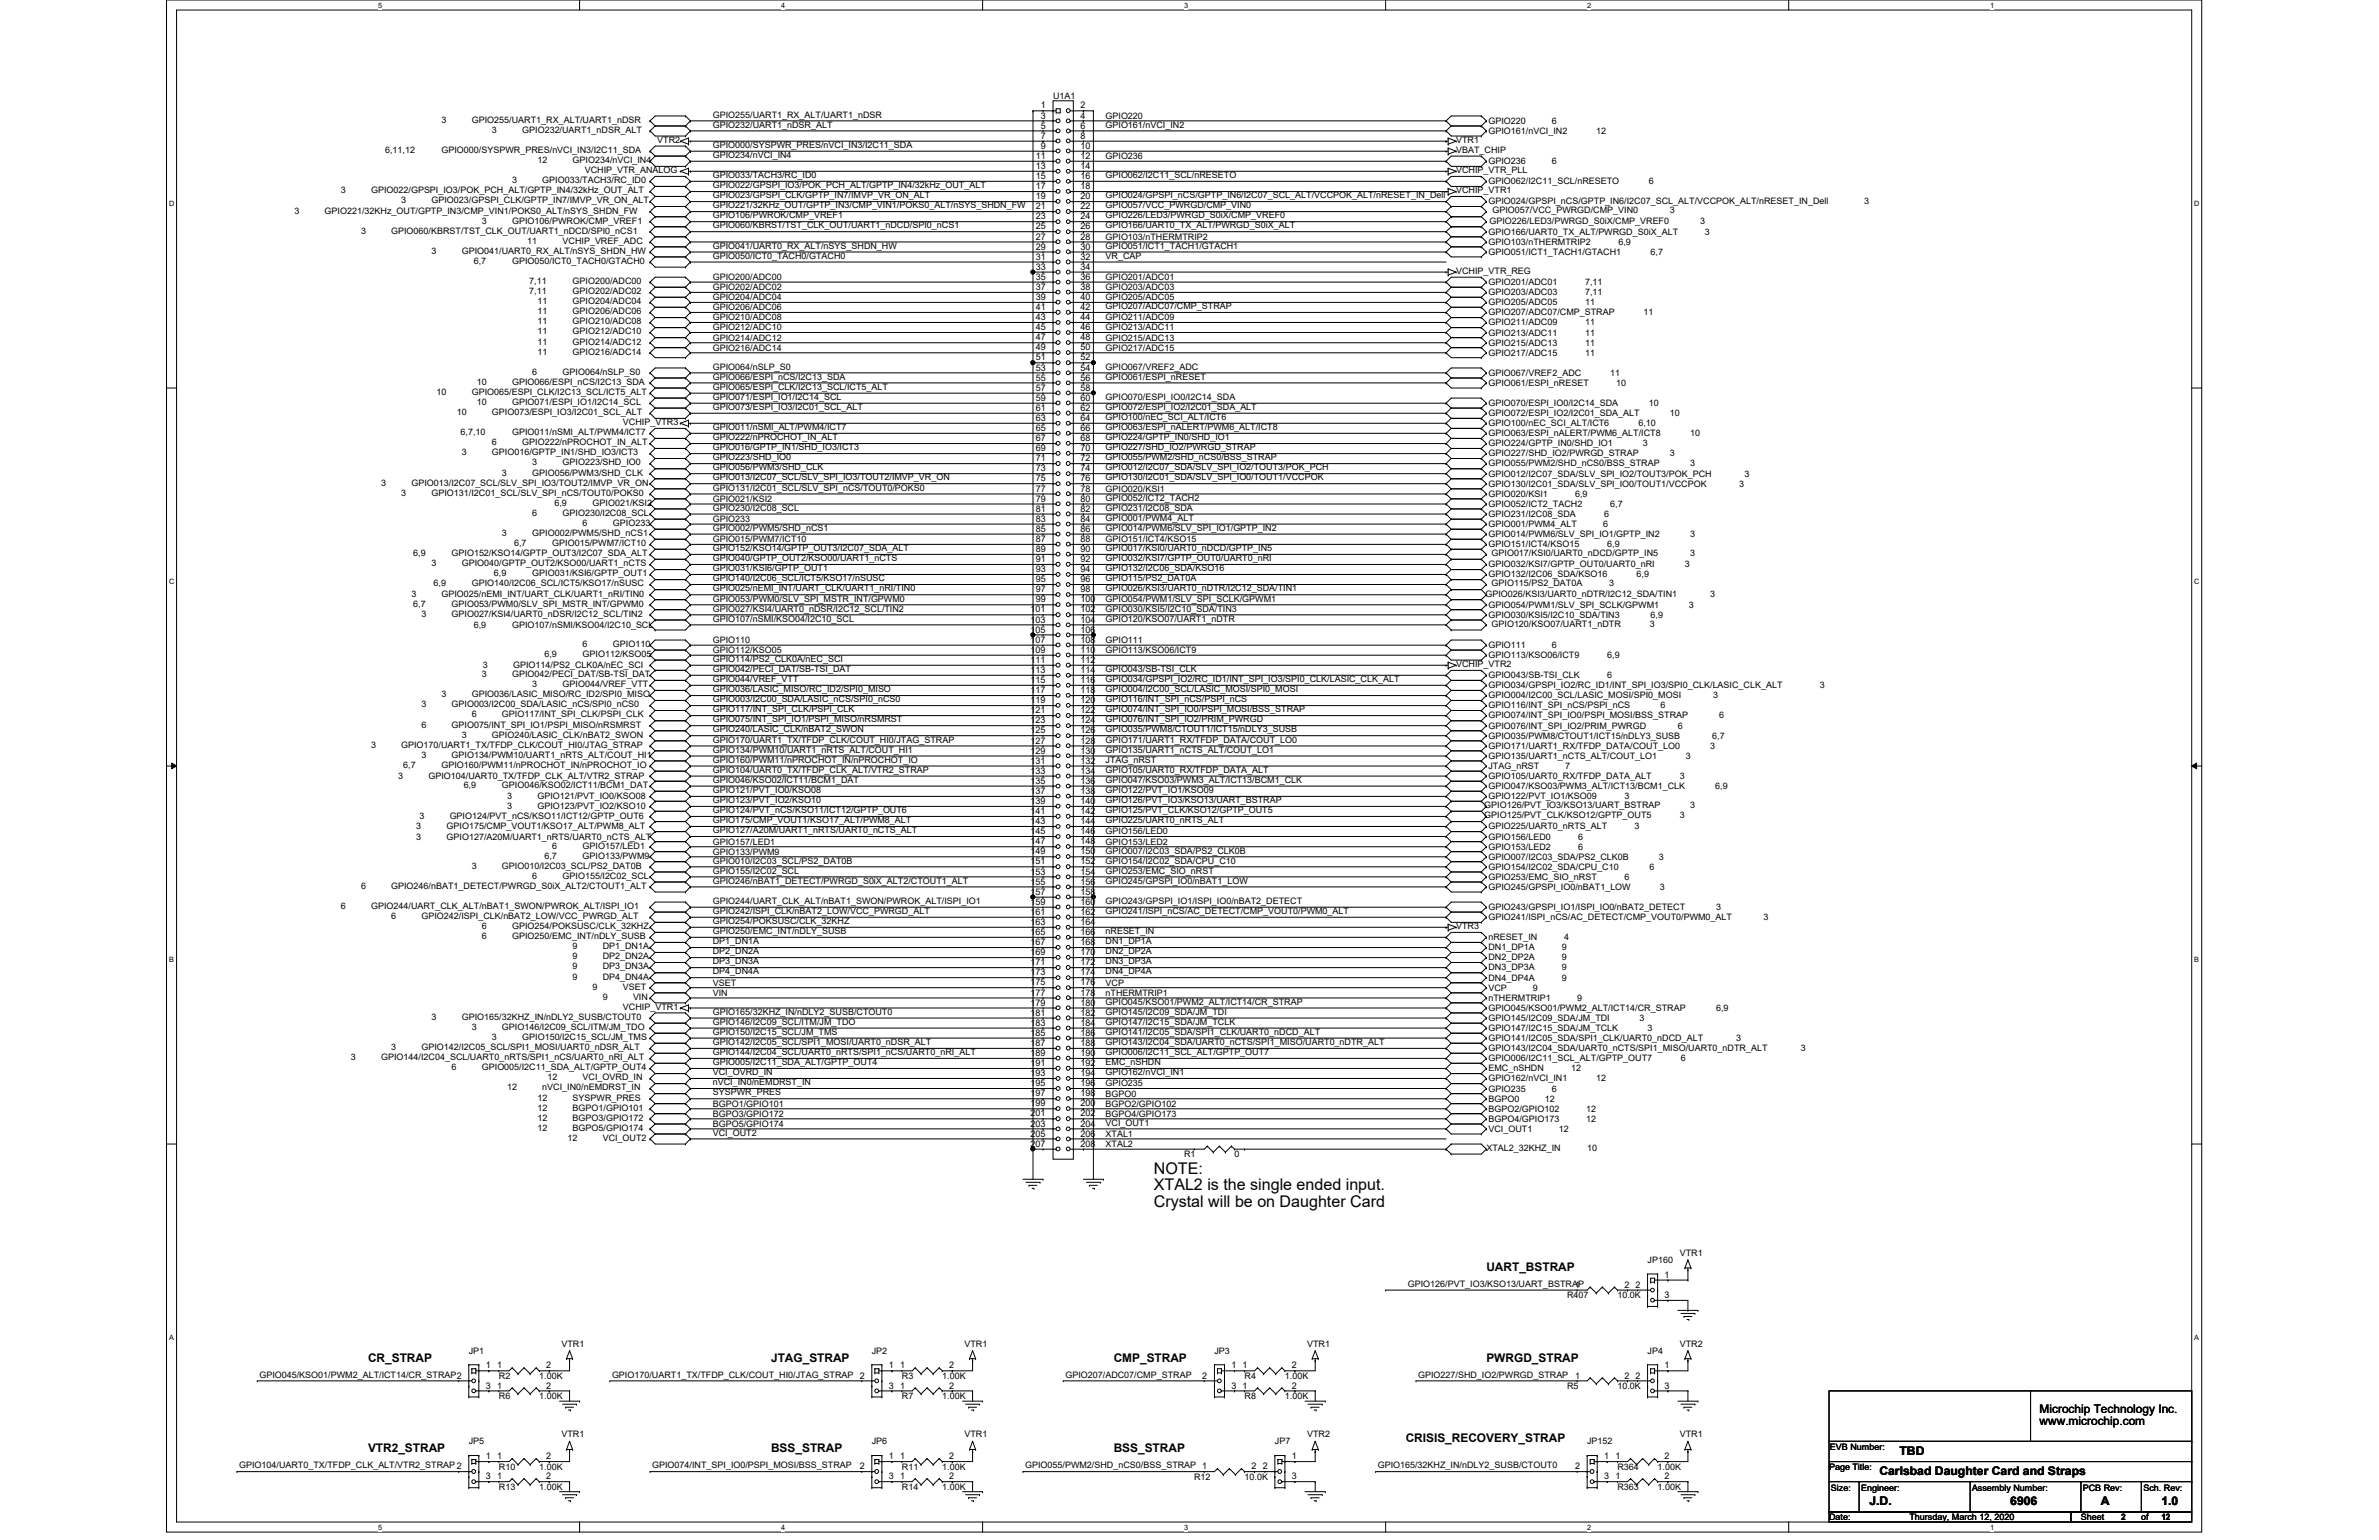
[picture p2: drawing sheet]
<svg xmlns="http://www.w3.org/2000/svg" width="432mm" height="279mm" viewBox="0 0 432 279" stroke-linecap="round" stroke-linejoin="round" font-family="sans-serif">
<defs><g id="words">
<g font-size="2.9">
<text x="209.4" y="212.9">NOTE:</text>
<text x="209.4" y="215.9">XTAL2 is the single ended input.</text>
<text x="209.4" y="218.9">Crystal will be on Daughter Card</text>
</g>
<g font-size="2.2">
<text x="269.8" y="230.6">UART_BSTRAP</text>
<text x="66.8" y="247.1">CR_STRAP</text>
<text x="140" y="247.1">JTAG_STRAP</text>
<text x="202.1" y="247.1">CMP_STRAP</text>
<text x="269.8" y="247.1">PWRGD_STRAP</text>
<text x="370.2" y="256.4">Microchip Technology Inc.</text>
<text x="66.8" y="263.5">VTR2_STRAP</text>
<text x="140" y="263.5">BSS_STRAP</text>
<text x="202.1" y="263.5">BSS_STRAP</text>
<text x="255.1" y="261.7">CRISIS_RECOVERY_STRAP</text>
<text x="344.8" y="263.9">TBD</text>
<text x="370.2" y="258.6">www.microchip.com</text>
<text x="341.1" y="267.5">Carlsbad Daughter Card and Straps</text>
<text x="339.3" y="273">J.D.</text>
<text x="364.9" y="273">6906</text>
<text x="381.3" y="273">A</text>
<text x="392.3" y="273">1.0</text>
</g>
<g font-size="1.7">
<text x="188.9" y="19.7">1</text>
<text x="188.9" y="21.5">3</text>
<text x="188.9" y="23.3">5</text>
<text x="196.1" y="19.7">2</text>
<text x="196.1" y="21.5">4</text>
<text x="196.1" y="23.3">6</text>
<text x="188" y="28.8">11</text>
<text x="188.9" y="25.2">7</text>
<text x="188.9" y="27">9</text>
<text x="196.1" y="25.2">8</text>
<text x="196.1" y="27">10</text>
<text x="196.1" y="28.8">12</text>
<text x="188" y="30.6">13</text>
<text x="188" y="32.5">15</text>
<text x="188" y="34.3">17</text>
<text x="196.1" y="30.6">14</text>
<text x="196.1" y="32.5">16</text>
<text x="196.1" y="34.3">18</text>
<text x="188" y="36.2">19</text>
<text x="188" y="38">21</text>
<text x="188" y="39.8">23</text>
<text x="188" y="41.6">25</text>
<text x="196.1" y="36.2">20</text>
<text x="196.1" y="38">22</text>
<text x="196.1" y="39.8">24</text>
<text x="196.1" y="41.6">26</text>
<text x="188" y="43.5">27</text>
<text x="188" y="45.3">29</text>
<text x="188" y="47.1">31</text>
<text x="196.1" y="43.5">28</text>
<text x="196.1" y="45.3">30</text>
<text x="196.1" y="47.1">32</text>
<text x="188" y="48.9">33</text>
<text x="188" y="50.8">35</text>
<text x="188" y="52.6">37</text>
<text x="196.1" y="48.9">34</text>
<text x="196.1" y="50.8">36</text>
<text x="196.1" y="52.6">38</text>
<text x="188" y="54.4">39</text>
<text x="188" y="56.3">41</text>
<text x="188" y="58.1">43</text>
<text x="188" y="59.9">45</text>
<text x="196.1" y="54.4">40</text>
<text x="196.1" y="56.3">42</text>
<text x="196.1" y="58.1">44</text>
<text x="196.1" y="59.9">46</text>
<text x="188" y="61.8">47</text>
<text x="188" y="63.6">49</text>
<text x="188" y="65.4">51</text>
<text x="196.1" y="61.8">48</text>
<text x="196.1" y="63.6">50</text>
<text x="196.1" y="65.4">52</text>
<text x="188" y="67.2">53</text>
<text x="188" y="69">55</text>
<text x="188" y="70.9">57</text>
<text x="196.1" y="67.2">54</text>
<text x="196.1" y="69">56</text>
<text x="196.1" y="70.9">58</text>
<text x="188" y="72.7">59</text>
<text x="188" y="74.5">61</text>
<text x="188" y="76.4">63</text>
<text x="196.1" y="72.7">60</text>
<text x="196.1" y="74.5">62</text>
<text x="196.1" y="76.4">64</text>
<text x="188" y="78.2">65</text>
<text x="188" y="80.1">67</text>
<text x="188" y="81.9">69</text>
<text x="188" y="83.7">71</text>
<text x="196.1" y="78.2">66</text>
<text x="196.1" y="80.1">68</text>
<text x="196.1" y="81.9">70</text>
<text x="196.1" y="83.7">72</text>
<text x="188" y="85.5">73</text>
<text x="188" y="87.3">75</text>
<text x="188" y="89.2">77</text>
<text x="196.1" y="85.5">74</text>
<text x="196.1" y="87.3">76</text>
<text x="196.1" y="89.2">78</text>
<text x="188" y="91">79</text>
<text x="188" y="92.8">81</text>
<text x="188" y="94.7">83</text>
<text x="196.1" y="91">80</text>
<text x="196.1" y="92.8">82</text>
<text x="196.1" y="94.7">84</text>
<text x="188" y="96.5">85</text>
<text x="188" y="98.3">87</text>
<text x="188" y="100.2">89</text>
<text x="188" y="102">91</text>
<text x="196.1" y="96.5">86</text>
<text x="196.1" y="98.3">88</text>
<text x="196.1" y="100.2">90</text>
<text x="196.1" y="102">92</text>
<text x="188" y="103.8">93</text>
<text x="188" y="105.6">95</text>
<text x="188" y="107.5">97</text>
<text x="196.1" y="103.8">94</text>
<text x="196.1" y="105.6">96</text>
<text x="196.1" y="107.5">98</text>
<text x="187.1" y="111.1">101</text>
<text x="187.1" y="112.9">103</text>
<text x="188" y="109.3">99</text>
<text x="196.1" y="109.3">100</text>
<text x="196.1" y="111.1">102</text>
<text x="196.1" y="112.9">104</text>
<text x="187.1" y="114.8">105</text>
<text x="187.1" y="116.6">107</text>
<text x="187.1" y="118.4">109</text>
<text x="196.1" y="114.8">106</text>
<text x="196.1" y="116.6">108</text>
<text x="196.1" y="118.4">110</text>
<text x="187.1" y="120.3">111</text>
<text x="187.1" y="122.1">113</text>
<text x="187.1" y="123.9">115</text>
<text x="187.1" y="125.8">117</text>
<text x="196.1" y="120.3">112</text>
<text x="196.1" y="122.1">114</text>
<text x="196.1" y="123.9">116</text>
<text x="196.1" y="125.8">118</text>
<text x="187.1" y="127.6">119</text>
<text x="187.1" y="129.4">121</text>
<text x="187.1" y="131.2">123</text>
<text x="196.1" y="127.6">120</text>
<text x="196.1" y="129.4">122</text>
<text x="196.1" y="131.2">124</text>
<text x="187.1" y="133.1">125</text>
<text x="187.1" y="134.9">127</text>
<text x="187.1" y="136.7">129</text>
<text x="196.1" y="133.1">126</text>
<text x="196.1" y="134.9">128</text>
<text x="196.1" y="136.7">130</text>
<text x="187.1" y="138.6">131</text>
<text x="187.1" y="140.4">133</text>
<text x="187.1" y="142.2">135</text>
<text x="196.1" y="138.6">132</text>
<text x="196.1" y="140.4">134</text>
<text x="196.1" y="142.2">136</text>
<text x="187.1" y="144.1">137</text>
<text x="187.1" y="145.9">139</text>
<text x="187.1" y="147.7">141</text>
<text x="187.1" y="149.5">143</text>
<text x="196.1" y="144.1">138</text>
<text x="196.1" y="145.9">140</text>
<text x="196.1" y="147.7">142</text>
<text x="196.1" y="149.5">144</text>
<text x="187.1" y="151.3">145</text>
<text x="187.1" y="153.2">147</text>
<text x="187.1" y="155">149</text>
<text x="196.1" y="151.3">146</text>
<text x="196.1" y="153.2">148</text>
<text x="196.1" y="155">150</text>
<text x="187.1" y="156.8">151</text>
<text x="187.1" y="158.7">153</text>
<text x="187.1" y="160.5">155</text>
<text x="196.1" y="156.8">152</text>
<text x="196.1" y="158.7">154</text>
<text x="196.1" y="160.5">156</text>
<text x="187.1" y="162.3">157</text>
<text x="187.1" y="164.2">159</text>
<text x="187.1" y="166">161</text>
<text x="187.1" y="167.8">163</text>
<text x="196.1" y="162.3">158</text>
<text x="196.1" y="164.2">160</text>
<text x="196.1" y="166">162</text>
<text x="196.1" y="167.8">164</text>
<text x="187.1" y="169.6">165</text>
<text x="187.1" y="171.5">167</text>
<text x="187.1" y="173.3">169</text>
<text x="196.1" y="169.6">166</text>
<text x="196.1" y="171.5">168</text>
<text x="196.1" y="173.3">170</text>
<text x="187.1" y="175.1">171</text>
<text x="187.1" y="177">173</text>
<text x="187.1" y="178.8">175</text>
<text x="196.1" y="175.1">172</text>
<text x="196.1" y="177">174</text>
<text x="196.1" y="178.8">176</text>
<text x="187.1" y="180.6">177</text>
<text x="187.1" y="182.5">179</text>
<text x="187.1" y="184.3">181</text>
<text x="196.1" y="180.6">178</text>
<text x="196.1" y="182.5">180</text>
<text x="196.1" y="184.3">182</text>
<text x="187.1" y="186.1">183</text>
<text x="187.1" y="187.9">185</text>
<text x="187.1" y="189.8">187</text>
<text x="187.1" y="191.6">189</text>
<text x="196.1" y="186.1">184</text>
<text x="196.1" y="187.9">186</text>
<text x="196.1" y="189.8">188</text>
<text x="196.1" y="191.6">190</text>
<text x="187.1" y="193.4">191</text>
<text x="187.1" y="195.2">193</text>
<text x="187.1" y="197.1">195</text>
<text x="196.1" y="193.4">192</text>
<text x="196.1" y="195.2">194</text>
<text x="196.1" y="197.1">196</text>
<text x="187.1" y="198.9">197</text>
<text x="187.1" y="200.7">199</text>
<text x="187.1" y="202.6">201</text>
<text x="196.1" y="198.9">198</text>
<text x="196.1" y="200.7">200</text>
<text x="196.1" y="202.6">202</text>
<text x="187.1" y="204.4">203</text>
<text x="187.1" y="206.2">205</text>
<text x="187.1" y="208.1">207</text>
<text x="196.1" y="204.4">204</text>
<text x="196.1" y="206.2">206</text>
<text x="196.1" y="208.1">208</text>
<text x="285.9" y="233.6">1</text>
<text x="294.9" y="233.6">2</text>
<text x="296.8" y="233.6">2</text>
<text x="302.1" y="231.8">1</text>
<text x="302.1" y="235.5">3</text>
<text x="88.2" y="248.3">1</text>
<text x="88.2" y="251.9">3</text>
<text x="90.2" y="248.3">1</text>
<text x="90.2" y="251.9">1</text>
<text x="99.1" y="248.3">2</text>
<text x="99.1" y="251.9">2</text>
<text x="161.3" y="248.3">1</text>
<text x="161.3" y="251.9">3</text>
<text x="163.4" y="248.3">1</text>
<text x="163.4" y="251.9">1</text>
<text x="172.3" y="248.3">2</text>
<text x="172.3" y="251.9">2</text>
<text x="218.2" y="250.1">2</text>
<text x="223.5" y="248.3">1</text>
<text x="223.5" y="251.9">3</text>
<text x="225.5" y="248.3">1</text>
<text x="225.5" y="251.9">1</text>
<text x="234.5" y="248.3">2</text>
<text x="234.5" y="251.9">2</text>
<text x="285.9" y="250.1">1</text>
<text x="294.9" y="250.1">2</text>
<text x="296.8" y="250.1">2</text>
<text x="302.1" y="248.3">1</text>
<text x="302.1" y="251.9">3</text>
<text x="88.2" y="264.8">1</text>
<text x="88.2" y="268.4">3</text>
<text x="90.2" y="268.4">1</text>
<text x="90.2" y="264.8">1</text>
<text x="99.1" y="268.4">2</text>
<text x="99.1" y="264.8">2</text>
<text x="156" y="266.6">2</text>
<text x="161.3" y="264.8">1</text>
<text x="161.3" y="268.4">3</text>
<text x="163.4" y="268.4">1</text>
<text x="163.4" y="264.8">1</text>
<text x="172.3" y="268.4">2</text>
<text x="172.3" y="264.8">2</text>
<text x="227.2" y="266.6">2</text>
<text x="229.2" y="266.6">2</text>
<text x="234.5" y="264.8">1</text>
<text x="234.5" y="268.4">3</text>
<text x="285.9" y="266.6">2</text>
<text x="291.2" y="264.8">1</text>
<text x="291.2" y="268.4">3</text>
<text x="293.2" y="268.4">1</text>
<text x="293.2" y="264.8">1</text>
<text x="302.1" y="268.4">2</text>
<text x="302.1" y="264.8">2</text>
</g>
<g font-size="1.6">
<text x="191.1" y="17.9">U1A1</text>
<text x="80.1" y="22.3">3</text>
<text x="85.6" y="22.3">GPIO255/UART1_RX_ALT/UART1_nDSR</text>
<text x="129.4" y="21.3">GPIO255/UART1_RX_ALT/UART1_nDSR</text>
<text x="129.4" y="23.2">GPIO232/UART1_nDSR_ALT</text>
<text x="200.7" y="23.2">GPIO161/nVCI_IN2</text>
<text x="200.7" y="21.5">GPIO220</text>
<text x="270.2" y="22.5">GPIO220</text>
<text x="281.7" y="22.5">6</text>
<text x="69.9" y="27.8">6,11,12</text>
<text x="80.1" y="27.8">GPIO000/SYSPWR_PRES/nVCI_IN3/I2C11_SDA</text>
<text x="89.3" y="24.1">3</text>
<text x="94.8" y="24.1">GPIO232/UART1_nDSR_ALT</text>
<text x="97.5" y="29.6">12</text>
<text x="103.9" y="29.6">GPIO234/nVCI_IN4</text>
<text x="119.3" y="26">VTR2</text>
<text x="129.4" y="26.8">GPIO000/SYSPWR_PRES/nVCI_IN3/I2C11_SDA</text>
<text x="129.4" y="28.7">GPIO234/nVCI_IN4</text>
<text x="200.7" y="28.9">GPIO236</text>
<text x="264.3" y="27.8">VBAT_CHIP</text>
<text x="264.3" y="26">VTR1</text>
<text x="270.2" y="24.3">GPIO161/nVCI_IN2</text>
<text x="270.2" y="29.8">GPIO236</text>
<text x="281.7" y="29.8">6</text>
<text x="289.7" y="24.3">12</text>
<text x="61.8" y="35.1">3</text>
<text x="67.4" y="35.1">GPIO022/GPSPI_IO3/POK_PCH_ALT/GPTP_IN4/32kHz_OUT_ALT</text>
<text x="93" y="33.2">3</text>
<text x="98.4" y="33.2">GPIO033/TACH3/RC_ID0</text>
<text x="106.1" y="31.4">VCHIP_VTR_ANALOG</text>
<text x="129.4" y="34.2">GPIO022/GPSPI_IO3/POK_PCH_ALT/GPTP_IN4/32kHz_OUT_ALT</text>
<text x="129.4" y="36">GPIO023/GPSPI_CLK/GPTP_IN7/IMVP_VR_ON_ALT</text>
<text x="129.4" y="32.3">GPIO033/TACH3/RC_ID0</text>
<text x="200.7" y="32.3">GPIO062/I2C11_SCL/nRESETO</text>
<text x="200.7" y="36">GPIO024/GPSPI_nCS/GPTP_IN6/I2C07_SCL_ALT/VCCPOK_ALT/nRESET_IN_Dell</text>
<text x="264.3" y="35.1">VCHIP_VTR1</text>
<text x="264.3" y="31.4">VCHIP_VTR_PLL</text>
<text x="270.2" y="33.4">GPIO062/I2C11_SCL/nRESETO</text>
<text x="299.3" y="33.4">6</text>
<text x="53.4" y="38.9">3</text>
<text x="58.9" y="38.9">GPIO221/32KHz_OUT/GPTP_IN3/CMP_VIN1/POKS0_ALT/nSYS_SHDN_FW</text>
<text x="72.8" y="36.9">3</text>
<text x="78.3" y="36.9">GPIO023/GPSPI_CLK/GPTP_IN7/IMVP_VR_ON_ALT</text>
<text x="87.5" y="40.6">3</text>
<text x="93" y="40.6">GPIO106/PWROK/CMP_VREF1</text>
<text x="129.4" y="37.8">GPIO221/32KHz_OUT/GPTP_IN3/CMP_VIN1/POKS0_ALT/nSYS_SHDN_FW</text>
<text x="129.4" y="39.6">GPIO106/PWROK/CMP_VREF1</text>
<text x="129.4" y="41.4">GPIO060/KBRST/TST_CLK_OUT/UART1_nDCD/SPI0_nCS1</text>
<text x="200.7" y="39.6">GPIO226/LED3/PWRGD_S0iX/CMP_VREF0</text>
<text x="200.7" y="41.4">GPIO166/UART0_TX_ALT/PWRGD_S0iX_ALT</text>
<text x="200.7" y="37.8">GPIO057/VCC_PWRGD/CMP_VIN0</text>
<text x="270.2" y="37.1">GPIO024/GPSPI_nCS/GPTP_IN6/I2C07_SCL_ALT/VCCPOK_ALT/nRESET_IN_Dell</text>
<text x="270.3" y="40.6">GPIO226/LED3/PWRGD_S0iX/CMP_VREF0</text>
<text x="270.9" y="38.7">GPIO057/VCC_PWRGD/CMP_VIN0</text>
<text x="303.1" y="38.7">3</text>
<text x="308.6" y="40.6">3</text>
<text x="338.4" y="37.1">3</text>
<text x="65.5" y="42.4">3</text>
<text x="71" y="42.4">GPIO060/KBRST/TST_CLK_OUT/UART1_nDCD/SPI0_nCS1</text>
<text x="78.3" y="46.1">3</text>
<text x="83.8" y="46.1">GPIO041/UART0_RX_ALT/nSYS_SHDN_HW</text>
<text x="86" y="47.9">6,7</text>
<text x="93" y="47.9">GPIO050/ICT0_TACH0/GTACH0</text>
<text x="95.7" y="44.2">11</text>
<text x="102.1" y="44.2">VCHIP_VREF_ADC</text>
<text x="129.4" y="45.1">GPIO041/UART0_RX_ALT/nSYS_SHDN_HW</text>
<text x="129.4" y="46.9">GPIO050/ICT0_TACH0/GTACH0</text>
<text x="200.7" y="45.1">GPIO051/ICT1_TACH1/GTACH1</text>
<text x="200.7" y="43.5">GPIO103/nTHERMTRIP2</text>
<text x="200.7" y="46.9">VR_CAP</text>
<text x="270.2" y="44.4">GPIO103/nTHERMTRIP2</text>
<text x="270.2" y="42.6">GPIO166/UART0_TX_ALT/PWRGD_S0iX_ALT</text>
<text x="270.2" y="46.2">GPIO051/ICT1_TACH1/GTACH1</text>
<text x="293.8" y="44.4">6,9</text>
<text x="299.6" y="46.2">6,7</text>
<text x="309.5" y="42.6">3</text>
<text x="96.1" y="51.5">7,11</text>
<text x="96.1" y="53.4">7,11</text>
<text x="103.9" y="51.5">GPIO200/ADC00</text>
<text x="103.9" y="53.4">GPIO202/ADC02</text>
<text x="129.4" y="50.8">GPIO200/ADC00</text>
<text x="129.4" y="52.7">GPIO202/ADC02</text>
<text x="200.7" y="50.8">GPIO201/ADC01</text>
<text x="200.7" y="52.7">GPIO203/ADC03</text>
<text x="264.3" y="49.7">VCHIP_VTR_REG</text>
<text x="270.2" y="51.7">GPIO201/ADC01</text>
<text x="270.2" y="53.6">GPIO203/ADC03</text>
<text x="287.7" y="51.7">7,11</text>
<text x="287.7" y="53.6">7,11</text>
<text x="97.5" y="55.2">11</text>
<text x="97.5" y="57">11</text>
<text x="97.5" y="58.8">11</text>
<text x="103.9" y="55.2">GPIO204/ADC04</text>
<text x="103.9" y="57">GPIO206/ADC06</text>
<text x="103.9" y="58.8">GPIO210/ADC08</text>
<text x="129.4" y="54.5">GPIO204/ADC04</text>
<text x="129.4" y="56.3">GPIO206/ADC06</text>
<text x="129.4" y="58.1">GPIO210/ADC08</text>
<text x="129.4" y="59.9">GPIO212/ADC10</text>
<text x="200.7" y="54.5">GPIO205/ADC05</text>
<text x="200.7" y="56.1">GPIO207/ADC07/CMP_STRAP</text>
<text x="200.7" y="58.1">GPIO211/ADC09</text>
<text x="200.7" y="59.9">GPIO213/ADC11</text>
<text x="270.2" y="55.4">GPIO205/ADC05</text>
<text x="270.2" y="57.2">GPIO207/ADC07/CMP_STRAP</text>
<text x="270.2" y="59.1">GPIO211/ADC09</text>
<text x="287.7" y="55.4">11</text>
<text x="287.7" y="59.1">11</text>
<text x="298.3" y="57.2">11</text>
<text x="97.5" y="60.7">11</text>
<text x="97.5" y="62.5">11</text>
<text x="97.5" y="64.3">11</text>
<text x="103.9" y="60.7">GPIO212/ADC10</text>
<text x="103.9" y="62.5">GPIO214/ADC12</text>
<text x="103.9" y="64.3">GPIO216/ADC14</text>
<text x="129.4" y="61.8">GPIO214/ADC12</text>
<text x="129.4" y="63.6">GPIO216/ADC14</text>
<text x="200.7" y="61.8">GPIO215/ADC13</text>
<text x="200.7" y="63.6">GPIO217/ADC15</text>
<text x="270.2" y="60.9">GPIO213/ADC11</text>
<text x="270.2" y="62.7">GPIO215/ADC13</text>
<text x="270.2" y="64.5">GPIO217/ADC15</text>
<text x="287.7" y="60.9">11</text>
<text x="287.7" y="62.7">11</text>
<text x="287.7" y="64.5">11</text>
<text x="79.2" y="71.7">10</text>
<text x="85.6" y="71.7">GPIO065/ESPI_CLK/I2C13_SCL/ICT5_ALT</text>
<text x="86.5" y="69.8">10</text>
<text x="93" y="69.8">GPIO066/ESPI_nCS/I2C13_SDA</text>
<text x="96.6" y="68">6</text>
<text x="102.1" y="68">GPIO064/nSLP_S0</text>
<text x="129.4" y="67.1">GPIO064/nSLP_S0</text>
<text x="129.4" y="70.7">GPIO065/ESPI_CLK/I2C13_SCL/ICT5_ALT</text>
<text x="129.4" y="68.9">GPIO066/ESPI_nCS/I2C13_SDA</text>
<text x="200.7" y="68.9">GPIO061/ESPI_nRESET</text>
<text x="200.7" y="67.1">GPIO067/VREF2_ADC</text>
<text x="270.2" y="68.2">GPIO067/VREF2_ADC</text>
<text x="270.2" y="70">GPIO061/ESPI_nRESET</text>
<text x="292.3" y="68.2">11</text>
<text x="293.4" y="70">10</text>
<text x="82.9" y="75.3">10</text>
<text x="86.5" y="73.5">10</text>
<text x="89.3" y="75.3">GPIO073/ESPI_IO3/I2C01_SCL_ALT</text>
<text x="93" y="73.5">GPIO071/ESPI_IO1/I2C14_SCL</text>
<text x="113.1" y="77.1">VCHIP_VTR3</text>
<text x="129.4" y="72.6">GPIO071/ESPI_IO1/I2C14_SCL</text>
<text x="129.4" y="74.4">GPIO073/ESPI_IO3/I2C01_SCL_ALT</text>
<text x="200.7" y="76.2">GPIO100/nEC_SCI_ALT/ICT6</text>
<text x="200.7" y="72.6">GPIO070/ESPI_IO0/I2C14_SDA</text>
<text x="200.7" y="74.4">GPIO072/ESPI_IO2/I2C01_SDA_ALT</text>
<text x="270.2" y="73.7">GPIO070/ESPI_IO0/I2C14_SDA</text>
<text x="270.2" y="75.5">GPIO072/ESPI_IO2/I2C01_SDA_ALT</text>
<text x="270.2" y="77.3">GPIO100/nEC_SCI_ALT/ICT6</text>
<text x="297.4" y="77.3">6,10</text>
<text x="299.3" y="73.7">10</text>
<text x="303.1" y="75.5">10</text>
<text x="83.6" y="79">6,7,10</text>
<text x="83.8" y="82.6">3</text>
<text x="89.3" y="82.6">GPIO016/GPTP_IN1/SHD_IO3/ICT3</text>
<text x="89.3" y="80.8">6</text>
<text x="93" y="79">GPIO011/nSMI_ALT/PWM4/ICT7</text>
<text x="94.8" y="80.8">GPIO222/nPROCHOT_IN_ALT</text>
<text x="129.4" y="79.9">GPIO222/nPROCHOT_IN_ALT</text>
<text x="129.4" y="83.5">GPIO223/SHD_IO0</text>
<text x="129.4" y="78">GPIO011/nSMI_ALT/PWM4/ICT7</text>
<text x="129.4" y="81.7">GPIO016/GPTP_IN1/SHD_IO3/ICT3</text>
<text x="200.7" y="81.7">GPIO227/SHD_IO2/PWRGD_STRAP</text>
<text x="200.7" y="78">GPIO063/ESPI_nALERT/PWM6_ALT/ICT8</text>
<text x="200.7" y="79.9">GPIO224/GPTP_IN0/SHD_IO1</text>
<text x="200.7" y="83.5">GPIO055/PWM2/SHD_nCS0/BSS_STRAP</text>
<text x="270.2" y="79.2">GPIO063/ESPI_nALERT/PWM6_ALT/ICT8</text>
<text x="270.2" y="82.8">GPIO227/SHD_IO2/PWRGD_STRAP</text>
<text x="270.2" y="81">GPIO224/GPTP_IN0/SHD_IO1</text>
<text x="298.2" y="81">3</text>
<text x="303.1" y="82.8">3</text>
<text x="306.7" y="79.2">10</text>
<text x="69.2" y="88.1">3</text>
<text x="72.8" y="90">3</text>
<text x="74.7" y="88.1">GPIO013/I2C07_SCL/SLV_SPI_IO3/TOUT2/IMVP_VR_ON</text>
<text x="78.3" y="90">GPIO131/I2C01_SCL/SLV_SPI_nCS/TOUT0/POKS0</text>
<text x="91.1" y="86.3">3</text>
<text x="96.6" y="86.3">GPIO056/PWM3/SHD_CLK</text>
<text x="96.6" y="84.5">3</text>
<text x="102.1" y="84.5">GPIO223/SHD_IO0</text>
<text x="129.4" y="87.2">GPIO013/I2C07_SCL/SLV_SPI_IO3/TOUT2/IMVP_VR_ON</text>
<text x="129.4" y="85.3">GPIO056/PWM3/SHD_CLK</text>
<text x="129.4" y="89">GPIO131/I2C01_SCL/SLV_SPI_nCS/TOUT0/POKS0</text>
<text x="200.7" y="85.3">GPIO012/I2C07_SDA/SLV_SPI_IO2/TOUT3/POK_PCH</text>
<text x="200.7" y="87.2">GPIO130/I2C01_SDA/SLV_SPI_IO0/TOUT1/VCCPOK</text>
<text x="200.7" y="89.2">GPIO020/KSI1</text>
<text x="270.2" y="84.6">GPIO055/PWM2/SHD_nCS0/BSS_STRAP</text>
<text x="270.2" y="88.3">GPIO130/I2C01_SDA/SLV_SPI_IO0/TOUT1/VCCPOK</text>
<text x="270.2" y="86.5">GPIO012/I2C07_SDA/SLV_SPI_IO2/TOUT3/POK_PCH</text>
<text x="306.7" y="84.6">3</text>
<text x="315.7" y="88.3">3</text>
<text x="316.6" y="86.5">3</text>
<text x="96.6" y="93.6">6</text>
<text x="100.6" y="91.8">6,9</text>
<text x="102.1" y="93.6">GPIO230/I2C08_SCL</text>
<text x="105.7" y="95.4">6</text>
<text x="107.6" y="91.8">GPIO021/KSI2</text>
<text x="111.3" y="95.4">GPIO233</text>
<text x="129.4" y="92.7">GPIO230/I2C08_SCL</text>
<text x="129.4" y="94.7">GPIO233</text>
<text x="129.4" y="91.1">GPIO021/KSI2</text>
<text x="200.7" y="94.5">GPIO001/PWM4_ALT</text>
<text x="200.7" y="92.7">GPIO231/I2C08_SDA</text>
<text x="200.7" y="90.8">GPIO052/ICT2_TACH2</text>
<text x="270.2" y="90.1">GPIO020/KSI1</text>
<text x="270.2" y="91.9">GPIO052/ICT2_TACH2</text>
<text x="270.2" y="95.6">GPIO001/PWM4_ALT</text>
<text x="270.2" y="93.8">GPIO231/I2C08_SDA</text>
<text x="285.9" y="90.1">6,9</text>
<text x="291" y="95.6">6</text>
<text x="291.2" y="93.8">6</text>
<text x="292.3" y="91.9">6,7</text>
<text x="75" y="100.9">6,9</text>
<text x="82" y="100.9">GPIO152/KSO14/GPTP_OUT3/I2C07_SDA_ALT</text>
<text x="91.1" y="97.2">3</text>
<text x="93.3" y="99.1">6,7</text>
<text x="96.6" y="97.2">GPIO002/PWM5/SHD_nCS1</text>
<text x="100.2" y="99.1">GPIO015/PWM7/ICT10</text>
<text x="129.4" y="100">GPIO152/KSO14/GPTP_OUT3/I2C07_SDA_ALT</text>
<text x="129.4" y="96.3">GPIO002/PWM5/SHD_nCS1</text>
<text x="129.4" y="98.4">GPIO015/PWM7/ICT10</text>
<text x="129.4" y="101.8">GPIO040/GPTP_OUT2/KSO00/UART1_nCTS</text>
<text x="200.7" y="98.4">GPIO151/ICT4/KSO15</text>
<text x="200.7" y="96.3">GPIO014/PWM6/SLV_SPI_IO1/GPTP_IN2</text>
<text x="200.7" y="100">GPIO017/KSI0/UART0_nDCD/GPTP_IN5</text>
<text x="200.7" y="101.8">GPIO032/KSI7/GPTP_OUT0/UART0_nRI</text>
<text x="270.2" y="99.3">GPIO151/ICT4/KSO15</text>
<text x="270.2" y="97.5">GPIO014/PWM6/SLV_SPI_IO1/GPTP_IN2</text>
<text x="270.7" y="100.9">GPIO017/KSI0/UART0_nDCD/GPTP_IN5</text>
<text x="291.7" y="99.3">6,9</text>
<text x="306.7" y="100.9">3</text>
<text x="306.7" y="97.5">3</text>
<text x="78.3" y="102.7">3</text>
<text x="78.7" y="106.4">6,9</text>
<text x="83.8" y="102.7">GPIO040/GPTP_OUT2/KSO00/UART1_nCTS</text>
<text x="85.6" y="106.4">GPIO140/I2C06_SCL/ICT5/KSO17/nSUSC</text>
<text x="89.7" y="104.6">6,9</text>
<text x="96.6" y="104.6">GPIO031/KSI6/GPTP_OUT1</text>
<text x="129.4" y="105.5">GPIO140/I2C06_SCL/ICT5/KSO17/nSUSC</text>
<text x="129.4" y="103.6">GPIO031/KSI6/GPTP_OUT1</text>
<text x="129.4" y="107.3">GPIO025/nEMI_INT/UART_CLK/UART1_nRI/TIN0</text>
<text x="200.7" y="107.3">GPIO026/KSI3/UART0_nDTR/I2C12_SDA/TIN1</text>
<text x="200.7" y="103.6">GPIO132/I2C06_SDA/KSO16</text>
<text x="200.7" y="105.5">GPIO115/PS2_DAT0A</text>
<text x="270.2" y="104.8">GPIO132/I2C06_SDA/KSO16</text>
<text x="270.2" y="102.9">GPIO032/KSI7/GPTP_OUT0/UART0_nRI</text>
<text x="270.7" y="106.4">GPIO115/PS2_DAT0A</text>
<text x="292.1" y="106.4">3</text>
<text x="297.1" y="104.8">6,9</text>
<text x="305.8" y="102.9">3</text>
<text x="74.7" y="108.2">3</text>
<text x="75" y="110.1">6,7</text>
<text x="76.5" y="111.9">3</text>
<text x="80.1" y="108.2">GPIO025/nEMI_INT/UART_CLK/UART1_nRI/TIN0</text>
<text x="82" y="111.9">GPIO027/KSI4/UART0_nDSR/I2C12_SCL/TIN2</text>
<text x="82" y="110.1">GPIO053/PWM0/SLV_SPI_MSTR_INT/GPWM0</text>
<text x="86" y="113.9">6,9</text>
<text x="93" y="113.9">GPIO107/nSMI/KSO04/I2C10_SCL</text>
<text x="129.4" y="111">GPIO027/KSI4/UART0_nDSR/I2C12_SCL/TIN2</text>
<text x="129.4" y="109.1">GPIO053/PWM0/SLV_SPI_MSTR_INT/GPWM0</text>
<text x="129.4" y="112.8">GPIO107/nSMI/KSO04/I2C10_SCL</text>
<text x="200.7" y="111">GPIO030/KSI5/I2C10_SDA/TIN3</text>
<text x="200.7" y="109.1">GPIO054/PWM1/SLV_SPI_SCLK/GPWM1</text>
<text x="200.7" y="112.8">GPIO120/KSO07/UART1_nDTR</text>
<text x="269.6" y="108.2">GPIO026/KSI3/UART0_nDTR/I2C12_SDA/TIN1</text>
<text x="270.2" y="112.1">GPIO030/KSI5/I2C10_SDA/TIN3</text>
<text x="270.2" y="110.2">GPIO054/PWM1/SLV_SPI_SCLK/GPWM1</text>
<text x="270.7" y="113.7">GPIO120/KSO07/UART1_nDTR</text>
<text x="299.4" y="113.7">3</text>
<text x="299.6" y="112.1">6,9</text>
<text x="306.5" y="110.2">3</text>
<text x="310.4" y="108.2">3</text>
<text x="98.8" y="119.2">6,9</text>
<text x="105.7" y="119.2">GPIO112/KSO05</text>
<text x="105.7" y="117.4">6</text>
<text x="111.3" y="117.4">GPIO110</text>
<text x="129.4" y="116.7">GPIO110</text>
<text x="129.4" y="118.5">GPIO112/KSO05</text>
<text x="200.7" y="116.7">GPIO111</text>
<text x="200.7" y="118.5">GPIO113/KSO06/ICT9</text>
<text x="270.2" y="119.4">GPIO113/KSO06/ICT9</text>
<text x="270.2" y="117.6">GPIO111</text>
<text x="281.7" y="117.6">6</text>
<text x="291.7" y="119.4">6,9</text>
<text x="87.5" y="122.9">3</text>
<text x="87.6" y="121.2">3</text>
<text x="93" y="122.9">GPIO042/PECI_DAT/SB-TSI_DAT</text>
<text x="93.1" y="121.2">GPIO114/PS2_CLK0A/nEC_SCI</text>
<text x="96.6" y="124.7">3</text>
<text x="102.1" y="124.7">GPIO044/VREF_VTT</text>
<text x="129.4" y="125.6">GPIO036/LASIC_MISO/RC_ID2/SPI0_MISO</text>
<text x="129.4" y="121.9">GPIO042/PECI_DAT/SB-TSI_DAT</text>
<text x="129.4" y="123.7">GPIO044/VREF_VTT</text>
<text x="129.4" y="120.1">GPIO114/PS2_CLK0A/nEC_SCI</text>
<text x="200.7" y="123.7">GPIO034/GPSPI_IO2/RC_ID1/INT_SPI_IO3/SPI0_CLK/LASIC_CLK_ALT</text>
<text x="200.7" y="121.9">GPIO043/SB-TSI_CLK</text>
<text x="200.7" y="125.6">GPIO004/I2C00_SCL/LASIC_MOSI/SPI0_MOSI</text>
<text x="264.3" y="121">VCHIP_VTR2</text>
<text x="270.2" y="124.9">GPIO034/GPSPI_IO2/RC_ID1/INT_SPI_IO3/SPI0_CLK/LASIC_CLK_ALT</text>
<text x="270.2" y="123.1">GPIO043/SB-TSI_CLK</text>
<text x="291.7" y="123.1">6</text>
<text x="330.3" y="124.9">3</text>
<text x="76.5" y="128.4">3</text>
<text x="76.5" y="132">6</text>
<text x="80.1" y="126.5">3</text>
<text x="82" y="128.4">GPIO003/I2C00_SDA/LASIC_nCS/SPI0_nCS0</text>
<text x="82" y="132">GPIO075/INT_SPI_IO1/PSPI_MISO/nRSMRST</text>
<text x="85.6" y="126.5">GPIO036/LASIC_MISO/RC_ID2/SPI0_MISO</text>
<text x="85.6" y="130.2">6</text>
<text x="91.1" y="130.2">GPIO117/INT_SPI_CLK/PSPI_CLK</text>
<text x="129.4" y="131.1">GPIO075/INT_SPI_IO1/PSPI_MISO/nRSMRST</text>
<text x="129.4" y="129.2">GPIO117/INT_SPI_CLK/PSPI_CLK</text>
<text x="129.4" y="127.4">GPIO003/I2C00_SDA/LASIC_nCS/SPI0_nCS0</text>
<text x="200.7" y="131.1">GPIO076/INT_SPI_IO2/PRIM_PWRGD</text>
<text x="200.7" y="127.4">GPIO116/INT_SPI_nCS/PSPI_nCS</text>
<text x="200.7" y="129.2">GPIO074/INT_SPI_IO0/PSPI_MOSI/BSS_STRAP</text>
<text x="270.2" y="126.7">GPIO004/I2C00_SCL/LASIC_MOSI/SPI0_MOSI</text>
<text x="270.2" y="128.5">GPIO116/INT_SPI_nCS/PSPI_nCS</text>
<text x="270.2" y="130.3">GPIO074/INT_SPI_IO0/PSPI_MOSI/BSS_STRAP</text>
<text x="301.4" y="128.5">6</text>
<text x="310.9" y="126.7">3</text>
<text x="312" y="130.3">6</text>
<text x="67.4" y="135.7">3</text>
<text x="72.8" y="135.7">GPIO170/UART1_TX/TFDP_CLK/COUT_HI0/JTAG_STRAP</text>
<text x="76.5" y="137.5">3</text>
<text x="82" y="137.5">GPIO134/PWM10/UART1_nRTS_ALT/COUT_HI1</text>
<text x="83.8" y="133.8">3</text>
<text x="89.3" y="133.8">GPIO240/LASIC_CLK/nBAT2_SWON</text>
<text x="129.4" y="134.7">GPIO170/UART1_TX/TFDP_CLK/COUT_HI0/JTAG_STRAP</text>
<text x="129.4" y="136.6">GPIO134/PWM10/UART1_nRTS_ALT/COUT_HI1</text>
<text x="129.4" y="132.9">GPIO240/LASIC_CLK/nBAT2_SWON</text>
<text x="200.7" y="134.7">GPIO171/UART1_RX/TFDP_DATA/COUT_LO0</text>
<text x="200.7" y="132.9">GPIO035/PWM8/CTOUT1/ICT15/nDLY3_SUSB</text>
<text x="200.7" y="136.6">GPIO135/UART1_nCTS_ALT/COUT_LO1</text>
<text x="270.2" y="135.8">GPIO171/UART1_RX/TFDP_DATA/COUT_LO0</text>
<text x="270.2" y="137.7">GPIO135/UART1_nCTS_ALT/COUT_LO1</text>
<text x="270.2" y="132.2">GPIO076/INT_SPI_IO2/PRIM_PWRGD</text>
<text x="270.2" y="134">GPIO035/PWM8/CTOUT1/ICT15/nDLY3_SUSB</text>
<text x="304.5" y="132.2">6</text>
<text x="306" y="137.7">3</text>
<text x="310.4" y="135.8">3</text>
<text x="310.8" y="134">6,7</text>
<text x="72.3" y="141.4">3</text>
<text x="73.2" y="139.3">6,7</text>
<text x="77.8" y="141.4">GPIO104/UART0_TX/TFDP_CLK_ALT/VTR2_STRAP</text>
<text x="80.1" y="139.3">GPIO160/PWM11/nPROCHOT_IN/nPROCHOT_IO</text>
<text x="84.2" y="143">6,9</text>
<text x="91.1" y="143">GPIO046/KSO02/ICT11/BCM1_DAT</text>
<text x="129.4" y="140.2">GPIO104/UART0_TX/TFDP_CLK_ALT/VTR2_STRAP</text>
<text x="129.4" y="138.4">GPIO160/PWM11/nPROCHOT_IN/nPROCHOT_IO</text>
<text x="129.4" y="143.9">GPIO121/PVT_IO0/KSO08</text>
<text x="129.4" y="142">GPIO046/KSO02/ICT11/BCM1_DAT</text>
<text x="200.7" y="138.4">JTAG_nRST</text>
<text x="200.7" y="140.2">GPIO105/UART0_RX/TFDP_DATA_ALT</text>
<text x="200.7" y="143.9">GPIO122/PVT_IO1/KSO09</text>
<text x="200.7" y="142">GPIO047/KSO03/PWM3_ALT/ICT13/BCM1_CLK</text>
<text x="270.2" y="139.5">JTAG_nRST</text>
<text x="270.2" y="143.2">GPIO047/KSO03/PWM3_ALT/ICT13/BCM1_CLK</text>
<text x="270.2" y="141.4">GPIO105/UART0_RX/TFDP_DATA_ALT</text>
<text x="284.1" y="139.5">7</text>
<text x="304.9" y="141.4">3</text>
<text x="311.3" y="143.2">6,9</text>
<text x="76.1" y="148.6">3</text>
<text x="81.6" y="148.6">GPIO124/PVT_nCS/KSO11/ICT12/GPTP_OUT6</text>
<text x="92" y="146.8">3</text>
<text x="92" y="145">3</text>
<text x="97.5" y="146.8">GPIO123/PVT_IO2/KSO10</text>
<text x="97.5" y="145">GPIO121/PVT_IO0/KSO08</text>
<text x="129.4" y="145.7">GPIO123/PVT_IO2/KSO10</text>
<text x="129.4" y="147.5">GPIO124/PVT_nCS/KSO11/ICT12/GPTP_OUT6</text>
<text x="129.4" y="149.4">GPIO175/CMP_VOUT1/KSO17_ALT/PWM8_ALT</text>
<text x="200.7" y="149.4">GPIO225/UART0_nRTS_ALT</text>
<text x="200.7" y="147.5">GPIO125/PVT_CLK/KSO12/GPTP_OUT5</text>
<text x="200.7" y="145.7">GPIO126/PVT_IO3/KSO13/UART_BSTRAP</text>
<text x="269.4" y="148.5">GPIO125/PVT_CLK/KSO12/GPTP_OUT5</text>
<text x="269.4" y="146.6">GPIO126/PVT_IO3/KSO13/UART_BSTRAP</text>
<text x="270.2" y="145">GPIO122/PVT_IO1/KSO09</text>
<text x="294.9" y="145">3</text>
<text x="304.9" y="148.5">3</text>
<text x="306.7" y="146.6">3</text>
<text x="75.6" y="150.5">3</text>
<text x="75.6" y="152.3">3</text>
<text x="81.1" y="150.5">GPIO175/CMP_VOUT1/KSO17_ALT/PWM8_ALT</text>
<text x="81.1" y="152.3">GPIO127/A20M/UART1_nRTS/UART0_nCTS_ALT</text>
<text x="98.8" y="155.8">6,7</text>
<text x="100.2" y="154">6</text>
<text x="105.7" y="155.8">GPIO133/PWM9</text>
<text x="105.7" y="154">GPIO157/LED1</text>
<text x="129.4" y="153.2">GPIO157/LED1</text>
<text x="129.4" y="151.2">GPIO127/A20M/UART1_nRTS/UART0_nCTS_ALT</text>
<text x="129.4" y="155.1">GPIO133/PWM9</text>
<text x="200.7" y="153.2">GPIO153/LED2</text>
<text x="200.7" y="151.4">GPIO156/LED0</text>
<text x="200.7" y="154.9">GPIO007/I2C03_SDA/PS2_CLK0B</text>
<text x="270.2" y="156">GPIO007/I2C03_SDA/PS2_CLK0B</text>
<text x="270.2" y="150.5">GPIO225/UART0_nRTS_ALT</text>
<text x="270.2" y="152.3">GPIO156/LED0</text>
<text x="270.2" y="154.1">GPIO153/LED2</text>
<text x="286.4" y="152.3">6</text>
<text x="286.4" y="154.1">6</text>
<text x="296.7" y="150.5">3</text>
<text x="301.1" y="156">3</text>
<text x="65.5" y="161.2">6</text>
<text x="71" y="161.2">GPIO246/nBAT1_DETECT/PWRGD_S0iX_ALT2/CTOUT1_ALT</text>
<text x="85.6" y="157.6">3</text>
<text x="91.1" y="157.6">GPIO010/I2C03_SCL/PS2_DAT0B</text>
<text x="96.6" y="159.4">6</text>
<text x="102.1" y="159.4">GPIO155/I2C02_SCL</text>
<text x="129.4" y="160.3">GPIO246/nBAT1_DETECT/PWRGD_S0iX_ALT2/CTOUT1_ALT</text>
<text x="129.4" y="158.5">GPIO155/I2C02_SCL</text>
<text x="129.4" y="156.7">GPIO010/I2C03_SCL/PS2_DAT0B</text>
<text x="200.7" y="158.5">GPIO253/EMC_SIO_nRST</text>
<text x="200.7" y="160.3">GPIO245/GPSPI_IO0/nBAT1_LOW</text>
<text x="200.7" y="156.7">GPIO154/I2C02_SDA/CPU_C10</text>
<text x="270.2" y="157.8">GPIO154/I2C02_SDA/CPU_C10</text>
<text x="270.2" y="161.5">GPIO245/GPSPI_IO0/nBAT1_LOW</text>
<text x="270.2" y="159.6">GPIO253/EMC_SIO_nRST</text>
<text x="294.9" y="159.6">6</text>
<text x="299.4" y="157.8">6</text>
<text x="301.2" y="161.5">3</text>
<text x="61.8" y="164.9">6</text>
<text x="67.4" y="164.9">GPIO244/UART_CLK_ALT/nBAT1_SWON/PWROK_ALT/ISPI_IO1</text>
<text x="71" y="166.8">6</text>
<text x="76.5" y="166.8">GPIO242/ISPI_CLK/nBAT2_LOW/VCC_PWRGD_ALT</text>
<text x="129.4" y="167.6">GPIO254/POKSUSC/CLK_32KHZ</text>
<text x="129.4" y="165.8">GPIO242/ISPI_CLK/nBAT2_LOW/VCC_PWRGD_ALT</text>
<text x="129.4" y="164">GPIO244/UART_CLK_ALT/nBAT1_SWON/PWROK_ALT/ISPI_IO1</text>
<text x="200.7" y="165.8">GPIO241/ISPI_nCS/AC_DETECT/CMP_VOUT0/PWM0_ALT</text>
<text x="200.7" y="164">GPIO243/GPSPI_IO1/ISPI_IO0/nBAT2_DETECT</text>
<text x="270.2" y="166.9">GPIO241/ISPI_nCS/AC_DETECT/CMP_VOUT0/PWM0_ALT</text>
<text x="270.2" y="165.1">GPIO243/GPSPI_IO1/ISPI_IO0/nBAT2_DETECT</text>
<text x="311.5" y="165.1">3</text>
<text x="320.1" y="166.9">3</text>
<text x="87.5" y="168.6">6</text>
<text x="87.5" y="170.4">6</text>
<text x="93" y="168.6">GPIO254/POKSUSC/CLK_32KHZ</text>
<text x="93" y="170.4">GPIO250/EMC_INT/nDLY_SUSB</text>
<text x="103.9" y="172.3">9</text>
<text x="109.4" y="172.3">DP1_DN1A</text>
<text x="129.4" y="171.3">DP1_DN1A</text>
<text x="129.4" y="173.1">DP2_DN2A</text>
<text x="129.4" y="169.5">GPIO250/EMC_INT/nDLY_SUSB</text>
<text x="200.7" y="169.5">nRESET_IN</text>
<text x="200.7" y="171.3">DN1_DP1A</text>
<text x="200.7" y="173.1">DN2_DP2A</text>
<text x="264.3" y="168.6">VTR3</text>
<text x="270.2" y="172.4">DN1_DP1A</text>
<text x="270.2" y="170.6">nRESET_IN</text>
<text x="283.5" y="172.4">9</text>
<text x="283.9" y="170.6">4</text>
<text x="103.9" y="174.1">9</text>
<text x="103.9" y="175.9">9</text>
<text x="103.9" y="177.7">9</text>
<text x="107.6" y="179.5">9</text>
<text x="109.4" y="174.1">DP2_DN2A</text>
<text x="109.4" y="175.9">DP3_DN3A</text>
<text x="109.4" y="177.7">DP4_DN4A</text>
<text x="113.1" y="179.5">VSET</text>
<text x="129.4" y="178.8">VSET</text>
<text x="129.4" y="175">DP3_DN3A</text>
<text x="129.4" y="176.8">DP4_DN4A</text>
<text x="200.7" y="178.8">VCP</text>
<text x="200.7" y="175">DN3_DP3A</text>
<text x="200.7" y="176.8">DN4_DP4A</text>
<text x="270.2" y="174.2">DN2_DP2A</text>
<text x="270.2" y="176.1">DN3_DP3A</text>
<text x="270.2" y="177.9">DN4_DP4A</text>
<text x="270.2" y="179.7">VCP</text>
<text x="278.2" y="179.7">9</text>
<text x="283.5" y="174.2">9</text>
<text x="283.5" y="176.1">9</text>
<text x="283.5" y="177.9">9</text>
<text x="78.3" y="185">3</text>
<text x="83.8" y="185">GPIO165/32KHZ_IN/nDLY2_SUSB/CTOUT0</text>
<text x="109.4" y="181.4">9</text>
<text x="113.1" y="183.2">VCHIP_VTR1</text>
<text x="114.9" y="181.4">VIN</text>
<text x="129.4" y="180.7">VIN</text>
<text x="129.4" y="185.9">GPIO146/I2C09_SCL/ITM/JM_TDO</text>
<text x="129.4" y="184.1">GPIO165/32KHZ_IN/nDLY2_SUSB/CTOUT0</text>
<text x="200.7" y="180.7">nTHERMTRIP1</text>
<text x="200.7" y="182.3">GPIO045/KSO01/PWM2_ALT/ICT14/CR_STRAP</text>
<text x="200.7" y="185.9">GPIO147/I2C15_SDA/JM_TCLK</text>
<text x="200.7" y="184.1">GPIO145/I2C09_SDA/JM_TDI</text>
<text x="270.2" y="181.6">nTHERMTRIP1</text>
<text x="270.2" y="183.4">GPIO045/KSO01/PWM2_ALT/ICT14/CR_STRAP</text>
<text x="270.2" y="185.2">GPIO145/I2C09_SDA/JM_TDI</text>
<text x="286.3" y="181.6">9</text>
<text x="297.6" y="185.2">3</text>
<text x="311.5" y="183.4">6,9</text>
<text x="71" y="190.5">3</text>
<text x="76.5" y="190.5">GPIO142/I2C05_SCL/SPI1_MOSI/UART0_nDSR_ALT</text>
<text x="85.6" y="186.9">3</text>
<text x="89.3" y="188.7">3</text>
<text x="91.1" y="186.9">GPIO146/I2C09_SCL/ITM/JM_TDO</text>
<text x="94.8" y="188.7">GPIO150/I2C15_SCL/JM_TMS</text>
<text x="129.4" y="189.6">GPIO142/I2C05_SCL/SPI1_MOSI/UART0_nDSR_ALT</text>
<text x="129.4" y="191.4">GPIO144/I2C04_SCL/UART0_nRTS/SPI1_nCS/UART0_nRI_ALT</text>
<text x="129.4" y="187.7">GPIO150/I2C15_SCL/JM_TMS</text>
<text x="200.7" y="187.7">GPIO141/I2C05_SDA/SPI1_CLK/UART0_nDCD_ALT</text>
<text x="200.7" y="189.6">GPIO143/I2C04_SDA/UART0_nCTS/SPI1_MISO/UART0_nDTR_ALT</text>
<text x="200.7" y="191.4">GPIO006/I2C11_SCL_ALT/GPTP_OUT7</text>
<text x="270.2" y="187.1">GPIO147/I2C15_SDA/JM_TCLK</text>
<text x="270.2" y="190.7">GPIO143/I2C04_SDA/UART0_nCTS/SPI1_MISO/UART0_nDTR_ALT</text>
<text x="270.2" y="188.9">GPIO141/I2C05_SDA/SPI1_CLK/UART0_nDCD_ALT</text>
<text x="299" y="187.1">3</text>
<text x="315.1" y="188.9">3</text>
<text x="326.9" y="190.7">3</text>
<text x="63.7" y="192.4">3</text>
<text x="69.2" y="192.4">GPIO144/I2C04_SCL/UART0_nRTS/SPI1_nCS/UART0_nRI_ALT</text>
<text x="82" y="194.2">6</text>
<text x="87.5" y="194.2">GPIO005/I2C11_SDA_ALT/GPTP_OUT4</text>
<text x="92" y="197.8">12</text>
<text x="98.4" y="197.8">nVCI_IN0/nEMDRST_IN</text>
<text x="99.4" y="196">12</text>
<text x="105.7" y="196">VCI_OVRD_IN</text>
<text x="129.4" y="193.3">GPIO005/I2C11_SDA_ALT/GPTP_OUT4</text>
<text x="129.4" y="196.9">nVCI_IN0/nEMDRST_IN</text>
<text x="129.4" y="195.1">VCI_OVRD_IN</text>
<text x="200.7" y="193.3">EMC_nSHDN</text>
<text x="200.7" y="197.1">GPIO235</text>
<text x="200.7" y="195.1">GPIO162/nVCI_IN1</text>
<text x="270.2" y="196.2">GPIO162/nVCI_IN1</text>
<text x="270.2" y="194.4">EMC_nSHDN</text>
<text x="270.2" y="192.5">GPIO006/I2C11_SCL_ALT/GPTP_OUT7</text>
<text x="285.2" y="194.4">12</text>
<text x="289.7" y="196.2">12</text>
<text x="305.1" y="192.5">6</text>
<text x="97.5" y="201.5">12</text>
<text x="97.5" y="203.3">12</text>
<text x="97.5" y="199.7">12</text>
<text x="103.9" y="201.5">BGPO1/GPIO101</text>
<text x="103.9" y="203.3">BGPO3/GPIO172</text>
<text x="103.9" y="199.7">SYSPWR_PRES</text>
<text x="129.4" y="202.6">BGPO3/GPIO172</text>
<text x="129.4" y="200.8">BGPO1/GPIO101</text>
<text x="129.4" y="198.8">SYSPWR_PRES</text>
<text x="200.7" y="199">BGPO0</text>
<text x="200.7" y="202.6">BGPO4/GPIO173</text>
<text x="200.7" y="200.8">BGPO2/GPIO102</text>
<text x="270.2" y="199.9">BGPO0</text>
<text x="270.2" y="201.7">BGPO2/GPIO102</text>
<text x="270.2" y="203.5">BGPO4/GPIO173</text>
<text x="270.2" y="198">GPIO235</text>
<text x="280.4" y="199.9">12</text>
<text x="281.7" y="198">6</text>
<text x="287.9" y="201.7">12</text>
<text x="287.9" y="203.5">12</text>
<text x="97.5" y="205.1">12</text>
<text x="103" y="207">12</text>
<text x="103.9" y="205.1">BGPO5/GPIO174</text>
<text x="109.4" y="207">VCI_OUT2</text>
<text x="129.4" y="204.4">BGPO5/GPIO174</text>
<text x="129.4" y="206">VCI_OUT2</text>
<text x="200.7" y="206.2">XTAL1</text>
<text x="200.7" y="208.1">XTAL2</text>
<text x="200.7" y="204.2">VCI_OUT1</text>
<text x="214.9" y="209.9">R1</text>
<text x="224.1" y="209.9">0</text>
<text x="269.8" y="208.8">XTAL2_32KHZ_IN</text>
<text x="270.2" y="205.4">VCI_OUT1</text>
<text x="283" y="205.4">12</text>
<text x="288.1" y="208.8">10</text>
<text x="304.9" y="227.8">VTR1</text>
<text x="255.5" y="233.5">GPIO126/PVT_IO3/KSO13/UART_BSTRAP</text>
<text x="299" y="229.1">JP160</text>
<text x="284.4" y="235.5">R407</text>
<text x="293.6" y="235.5">10.0K</text>
<text x="85.1" y="245.6">JP1</text>
<text x="101.9" y="244.3">VTR1</text>
<text x="158.2" y="245.6">JP2</text>
<text x="175" y="244.3">VTR1</text>
<text x="220.4" y="245.6">JP3</text>
<text x="237.2" y="244.3">VTR1</text>
<text x="299" y="245.6">JP4</text>
<text x="304.9" y="244.3">VTR2</text>
<text x="47.1" y="249.9">GPIO045/KSO01/PWM2_ALT/ICT14/CR_STRAP2</text>
<text x="90.6" y="250.1">R2</text>
<text x="97.9" y="250.1">1.00K</text>
<text x="111.1" y="249.9">GPIO170/UART1_TX/TFDP_CLK/COUT_HI0/JTAG_STRAP 2</text>
<text x="163.7" y="250.1">R3</text>
<text x="171" y="250.1">1.00K</text>
<text x="193.4" y="249.9">GPIO207/ADC07/CMP_STRAP</text>
<text x="225.9" y="250.1">R4</text>
<text x="233.2" y="250.1">1.00K</text>
<text x="257.4" y="249.9">GPIO227/SHD_IO2/PWRGD_STRAP</text>
<text x="284.4" y="252">R5</text>
<text x="293.6" y="252">10.0K</text>
<text x="90.6" y="253.8">R6</text>
<text x="97.9" y="253.8">1.00K</text>
<text x="163.7" y="253.8">R7</text>
<text x="171" y="253.8">1.00K</text>
<text x="225.9" y="253.8">R8</text>
<text x="233.2" y="253.8">1.00K</text>
<text x="85.1" y="262">JP5</text>
<text x="101.9" y="260.8">VTR1</text>
<text x="158.2" y="262">JP6</text>
<text x="175" y="260.8">VTR1</text>
<text x="231.4" y="262">JP7</text>
<text x="237.2" y="260.8">VTR2</text>
<text x="288.1" y="262">JP152</text>
<text x="304.9" y="260.8">VTR1</text>
<text x="332.1" y="263.1">EVB Number:</text>
<text x="43.4" y="266.4">GPIO104/UART0_TX/TFDP_CLK_ALT/VTR2_STRAP2</text>
<text x="90.6" y="266.6">R10</text>
<text x="97.9" y="266.6">1.00K</text>
<text x="118.4" y="266.4">GPIO074/INT_SPI_IO0/PSPI_MOSI/BSS_STRAP</text>
<text x="163.7" y="266.6">R11</text>
<text x="171" y="266.6">1.00K</text>
<text x="186.1" y="266.4">GPIO055/PWM2/SHD_nCS0/BSS_STRAP 1</text>
<text x="216.7" y="268.4">R12</text>
<text x="225.9" y="268.4">10.0K</text>
<text x="250.1" y="266.4">GPIO165/32KHZ_IN/nDLY2_SUSB/CTOUT0</text>
<text x="293.6" y="266.6">R364</text>
<text x="300.9" y="266.6">1.00K</text>
<text x="332" y="266.6">Page Title:</text>
<text x="90.6" y="270.3">R13</text>
<text x="97.9" y="270.3">1.00K</text>
<text x="163.7" y="270.3">R14</text>
<text x="171" y="270.3">1.00K</text>
<text x="293.6" y="270.3">R363</text>
<text x="300.9" y="270.3">1.00K</text>
<text x="332" y="275.8">Date:</text>
<text x="332.3" y="270.5">Size:</text>
<text x="337.8" y="270.5">Engineer:</text>
<text x="346.6" y="275.8">Thursday, March 12, 2020</text>
<text x="357.9" y="270.5">Assembly Number:</text>
<text x="377.7" y="275.8">Sheet</text>
<text x="378" y="270.5">PCB Rev:</text>
<text x="385" y="275.8">2</text>
<text x="388.7" y="275.8">of</text>
<text x="389" y="270.5">Sch. Rev:</text>
<text x="392.3" y="275.8">12</text>
</g>
<g font-size="1.3">
<text x="68.6" y="1.4">5</text>
<text x="141.8" y="1.4">4</text>
<text x="214.9" y="1.4">3</text>
<text x="288.1" y="1.4">2</text>
<text x="361.2" y="1.4">1</text>
<text x="30.7" y="37.3">D</text>
<text x="398.3" y="37.3">D</text>
<text x="30.7" y="105.9">C</text>
<text x="398.3" y="105.9">C</text>
<text x="30.7" y="174.5">B</text>
<text x="398.3" y="174.5">B</text>
<text x="30.7" y="243">A</text>
<text x="398.3" y="243">A</text>
<text x="68.6" y="277.5">5</text>
<text x="141.8" y="277.5">4</text>
<text x="214.9" y="277.5">3</text>
<text x="288.1" y="277.5">2</text>
<text x="361.2" y="277.5">1</text>
</g>
</g></defs>
<path d="M30.2 0h369.4v278h-369.4zM32 1.8h365.8v274.3h-365.8z" fill="none" stroke="#000" stroke-width=".18"/>
<g fill="#fff">
<path d="M68.6 .2h.7v1.5h-.7z"/>
<path d="M68.6 276.4h.7v1.4h-.7z"/>
</g>
<path d="M105.2 0v1.8M105.2 276.1v1.9" fill="none" stroke="#000" stroke-width=".18"/>
<g fill="#fff">
<path d="M141.8 .2h.7v1.5h-.7z"/>
<path d="M141.8 276.4h.7v1.4h-.7z"/>
</g>
<path d="M178.4 0v1.8M178.4 276.1v1.9" fill="none" stroke="#000" stroke-width=".18"/>
<g fill="#fff">
<path d="M214.9 .2h.7v1.5h-.7z"/>
<path d="M214.9 276.4h.7v1.4h-.7z"/>
</g>
<path d="M251.5 0v1.8M251.5 276.1v1.9" fill="none" stroke="#000" stroke-width=".18"/>
<g fill="#fff">
<path d="M288.1 .2h.7v1.5h-.7z"/>
<path d="M288.1 276.4h.7v1.4h-.7z"/>
</g>
<path d="M324.7 0v1.8M324.7 276.1v1.9" fill="none" stroke="#000" stroke-width=".18"/>
<g fill="#fff">
<path d="M361.2 .2h.7v1.5h-.7z"/>
<path d="M361.2 276.4h.7v1.4h-.7z"/>
<path d="M30.7 36.1h.9v1.5h-.9z"/>
<path d="M398.3 36.1h.9v1.5h-.9z"/>
<path d="M30.7 104.7h.9v1.5h-.9z"/>
<path d="M398.3 104.7h.9v1.5h-.9z"/>
</g>
<path d="M30.2 70.4h1.8M397.8 70.4h1.8" fill="none" stroke="#000" stroke-width=".18"/>
<g fill="#fff">
<path d="M30.7 173.3h.8v1.5h-.8z"/>
<path d="M398.3 173.3h.8v1.5h-.8z"/>
</g>
<path d="M30.2 139h1.8M31.2 138.4l.8 .6-.8 .5zM397.8 139l.9-.6v1.1zM397.8 139h1.8" fill="none" stroke="#000" stroke-width=".18"/>
<path d="M31.2 138.4l.8 .6-.8 .5zM397.8 139l.9-.6v1.1z" fill="#000"/>
<g fill="#fff">
<path d="M30.7 241.9h.8v1.4h-.8z"/>
<path d="M398.3 241.9h.8v1.4h-.8z"/>
</g>
<g fill="none" stroke="#000" stroke-width=".18">
<path d="M191.1 18.3h3.7v192h-3.7zM191.7 19.7h.7v.8h-.7zM118 27.4h.1M118 29.3h.1M118 38.4h.1M118 21.9h.1M118 23.7h.1M118 36.6h.1M118 34.8h.1M118 32.9h.1M118 23.7l.9 1h5.5M118 27.4l.9 .9"/>
<path d="M118 29.3l.9 .9h5.5M118 38.4l.9 .9M118 21.9l.9 1M118 36.6l.9 .9M118 34.8l.9 .8M118 32.9l.9 .9M118.9 37.5h.1M118.9 39.3h.1M118.9 22.9h5.5M118.9 33.8l-.9 1M118.9 28.3h5.5M118.9 28.3l-.9 1"/>
<path d="M118.9 39.3l-.9 .9M118.9 39.3h5.5M118.9 37.5h5.5M118.9 37.5l-.9 .9M118.9 22.9l-.9 .8M118.9 35.6h5.5M118.9 35.6l-.9 1M118.9 33.8h5.5M123.5 31.1h.1M123.5 25.6h.1M123.5 31.1l1.5 .5M123.5 25.6l1.5 .6"/>
<path d="M124.4 28.3h.1M124.4 26.5h.1M124.4 30.2h.1M124.4 39.3h.1M124.4 22.9h.1M124.4 21h.1M124.4 24.7h.1M124.4 37.5h.1M124.4 35.6h.1M124.4 33.8h.1M124.4 32h.1M124.4 26.5l.9 .9"/>
<path d="M124.4 26.5h-5.5l-.9 .9M124.4 28.3l.9 1M124.4 39.3l.9 .9M124.4 37.5l.9 .9M124.4 21l.9 .9M124.4 21h-5.5l-.9 .9M124.4 22.9l.9 .8M124.4 35.6l.9 1M124.4 33.8l.9 1M124.4 32l.9 .9M124.4 32h-5.5l-.9 .9M125 31.6h.1"/>
<path d="M125 30.5h.1M125 25.1h.1M125 26.2h.1M125 31.1h66.7M125 25.6h66.7M125 25.1v1.1M125 30.5v1.1M125 30.5l-1.5 .6M125 25.1l-1.5 .5M125.3 38.4h.1M125.3 34.8h.1M125.3 36.6h.1"/>
<path d="M125.3 31.1h.1M125.3 32.9h.1M125.3 27.4h.1M125.3 29.3h.1M125.3 21.9h.1M125.3 23.7h.1M125.3 25.6h.1M125.3 38.4h66.4M125.3 34.8h66.4M125.3 36.6h66.4M125.3 32.9h66.4M125.3 27.4h66.4"/>
<path d="M125.3 29.3h66.4M125.3 23.7h66.4M125.3 21.9h66.4M125.3 36.6l-.9 .9M125.3 27.4l-.9 .9M125.3 29.3l-.9 .9M125.3 38.4l-.9 .9M125.3 21.9l-.9 1M125.3 23.7l-.9 1M125.3 34.8l-.9 .8M125.3 32.9l-.9 .9M187.5 20.1h.1"/>
<path d="M187.5 20.1v193.9M187.5 20.1h4.2M189.3 25.6h.1M189.3 20.1h.1M189.3 21.9h.1M189.3 23.7h.1M189.3 27.4h.1M189.3 29.3h.1M189.3 31.1h.1M189.3 32.9h.1M189.3 34.8h.1M189.3 36.6h.1"/>
<path d="M189.3 38.4h.1M191.1 32.9h.1M191.1 31.1h.1M191.1 29.3h.1M191.1 27.4h.1M191.1 21.9h.1M191.1 20.1h.1M191.1 38.4h.1M191.7 36.6h.1M191.7 34.8h.1M191.7 25.6h.1M191.7 23.7h.1"/>
<path d="M194.3 21.9h.1M194.3 23.7h.1M194.3 32.9h.1M194.3 34.8h.1M194.3 38.4h68.2M194.3 34.8h68.5M194.3 36.6h68.2M194.3 32.9h68.2M194.3 31.1h68.5M194.3 20.1h4.2M194.3 27.4h68.5M194.3 29.3h68.2"/>
<path d="M194.3 23.7h68.2M194.3 21.9h68.2M194.3 25.6h68.5M194.8 20.1h.1M194.8 25.6h.1M194.8 27.4h.1M194.8 29.3h.1M194.8 31.1h.1M194.8 36.6h.1M194.8 38.4h.1M196.6 32.9h.1M196.6 36.6h.1"/>
<path d="M196.6 38.4h.1M196.6 34.8h.1M196.6 31.1h.1M196.6 20.1h.1M196.6 23.7h.1M196.6 27.4h.1M196.6 29.3h.1M196.6 21.9h.1M196.6 25.6h.1M198.5 20.1h.1M198.5 20.1v193.9M262.5 25.6h.1"/>
<path d="M262.5 34.8h.1M262.5 31.1h.1M262.5 27.4h.1M262.5 23.7h.1M262.5 38.4h.1M262.5 36.6h.1M262.5 21.9h.1M262.5 29.3h.1M262.5 32.9h.1M262.5 23.7l.9 1h5.5M262.5 29.3l.9 .9h5.5M262.5 38.4l.9 .9"/>
<path d="M262.5 36.6l.9 .9M262.5 32.9l.9 .9h5.5M262.5 21.9l.9 1M262.8 35.3h.1M262.8 34.2h.1M262.8 30.5h.1M262.8 31.6h.1M262.8 28h.1M262.8 26.9h.1M262.8 26.2h.1M262.8 25.1h.1M262.8 25.1v1.1"/>
<path d="M262.8 26.9v1.1M262.8 30.5v1.1M262.8 34.2v1.1M262.8 34.2l1.5 .6M262.8 30.5l1.5 .6M262.8 26.9l1.5 .5M262.8 25.1l1.5 .5M263.4 39.3h.1M263.4 37.5h.1M263.4 22.9l-.9 .8M263.4 22.9h5.5M263.4 39.3h5.5"/>
<path d="M263.4 37.5l-.9 .9M263.4 37.5h5.5M263.4 39.3l-.9 .9M264.3 34.8h.1M264.3 31.1h.1M264.3 27.4h.1M264.3 25.6h.1M264.3 34.8l-1.5 .5M264.3 31.1l-1.5 .5M264.3 27.4l-1.5 .6M264.3 25.6l-1.5 .6M268.9 22.9h.1"/>
<path d="M268.9 24.7h.1M268.9 35.6h.1M268.9 37.5h.1M268.9 21h.1M268.9 28.3h.1M268.9 30.2h.1M268.9 32h.1M268.9 33.8h.1M268.9 22.9l.9 .8M268.9 28.3h-5.5l-.9 1M268.9 37.5l.9 .9M268.9 39.3l.9 .9"/>
<path d="M268.9 21h-5.5l-.9 .9M268.9 35.6l.9 1M268.9 35.6h-5.5l-.9 1M268.9 32h-5.5l-.9 .9M268.9 21l.9 .9M268.9 28.3l.9 1M268.9 32l.9 .9M269.8 23.7h.1M269.8 38.4h.1M269.8 36.6h.1M269.8 21.9h.1M269.8 29.3h.1"/>
<path d="M269.8 32.9h.1M269.8 23.7l-.9 1M269.8 38.4l-.9 .9M269.8 36.6l-.9 .9M269.8 29.3l-.9 .9M269.8 32.9l-.9 .9M269.8 21.9l-.9 1M118 51.2h.1M118 53h.1M118 54.9h.1M118 56.7h.1M118 58.5h.1"/>
<path d="M118 45.7h.1M118 43.9h.1M118 40.2h.1M118 42h.1M118 47.5h.1M118 51.2l.9 .9M118 53l.9 .9M118 54.9l.9 .9M118 56.7l.9 .9M118 58.5l.9 .9M118 45.7l.9 .9M118 43.9l.9 .9"/>
<path d="M118 40.2l.9 .9M118 42l.9 1M118 47.5l.9 1h5.5M118.9 52.1h5.5M118.9 52.1l-.9 .9M118.9 53.9h5.5M118.9 53.9l-.9 1M118.9 55.8h5.5M118.9 55.8l-.9 .9M118.9 57.6h5.5M118.9 57.6l-.9 .9M118.9 59.4h5.5"/>
<path d="M118.9 59.4l-.9 .9M118.9 43h5.5M118.9 44.8h5.5M118.9 44.8l-.9 .9M118.9 46.6h5.5M118.9 43l-.9 .9M118.9 41.1h5.5M118.9 41.1l-.9 .9M118.9 46.6l-.9 .9M124.4 52.1h.1M124.4 50.3h.1M124.4 53.9h.1"/>
<path d="M124.4 55.8h.1M124.4 57.6h.1M124.4 59.4h.1M124.4 46.6h.1M124.4 44.8h.1M124.4 43h.1M124.4 41.1h.1M124.4 48.5h.1M124.4 50.3l.9 .9M124.4 57.6l.9 .9M124.4 50.3h-5.5l-.9 .9M124.4 52.1l.9 .9"/>
<path d="M124.4 53.9l.9 1M124.4 55.8l.9 .9M124.4 59.4l.9 .9M124.4 44.8l.9 .9M124.4 43l.9 .9M124.4 41.1l.9 .9M124.4 46.6l.9 .9M125.3 45.7h.1M125.3 47.5h.1M125.3 40.2h.1M125.3 42h.1M125.3 51.2h.1"/>
<path d="M125.3 53h.1M125.3 54.9h.1M125.3 56.7h.1M125.3 58.5h.1M125.3 43.9h.1M125.3 45.7h66.4M125.3 47.5h66.4M125.3 40.2h66.4M125.3 42h66.4M125.3 43.9h66.4M125.3 51.2h66.4M125.3 53h66.4"/>
<path d="M125.3 54.9h66.4M125.3 56.7h66.4M125.3 58.5h66.4M125.3 51.2l-.9 .9M125.3 53l-.9 .9M125.3 45.7l-.9 .9M125.3 54.9l-.9 .9M125.3 56.7l-.9 .9M125.3 58.5l-.9 .9M125.3 43.9l-.9 .9M125.3 40.2l-.9 .9M125.3 42l-.9 1"/>
<path d="M125.3 47.5l-.9 1M187.5 49.4h.1M187.5 49.4h4.2M189.3 40.2h.1M189.3 42h.1M189.3 43.9h.1M189.3 45.7h.1M189.3 47.5h.1M189.3 49.4h.1M189.3 51.2h.1M189.3 53h.1M189.3 54.9h.1"/>
<path d="M189.3 56.7h.1M189.3 58.5h.1M191.1 40.2h.1M191.1 45.7h.1M191.1 47.5h.1M191.1 49.4h.1M191.1 51.2h.1M191.1 56.7h.1M191.1 58.5h.1M191.7 42h.1M191.7 43.9h.1M191.7 53h.1"/>
<path d="M191.7 54.9h.1M194.3 43.9h.1M194.3 45.7h.1M194.3 54.9h.1M194.3 56.7h.1M194.3 45.7h68.2M194.3 47.5h68.2M194.3 40.2h68.2M194.3 42h68.2M194.3 43.9h68.2M194.3 49.4h68.5M194.3 51.2h68.2"/>
<path d="M194.3 53h68.2M194.3 54.9h68.2M194.3 56.7h68.2M194.3 58.5h68.2M194.8 40.2h.1M194.8 42h.1M194.8 47.5h.1M194.8 49.4h.1M194.8 51.2h.1M194.8 53h.1M194.8 58.5h.1M196.6 40.2h.1"/>
<path d="M196.6 42h.1M196.6 45.7h.1M196.6 43.9h.1M196.6 47.5h.1M196.6 49.4h.1M196.6 51.2h.1M196.6 53h.1M196.6 54.9h.1M196.6 56.7h.1M196.6 58.5h.1M262.5 49.4h.1M262.5 51.2h.1"/>
<path d="M262.5 53h.1M262.5 54.9h.1M262.5 56.7h.1M262.5 58.5h.1M262.5 43.9h.1M262.5 40.2h.1M262.5 42h.1M262.5 45.7h.1M262.5 51.2l.9 .9M262.5 53l.9 .9M262.5 54.9l.9 .9M262.5 56.7l.9 .9"/>
<path d="M262.5 58.5l.9 .9M262.5 43.9l.9 .9M262.5 45.7l.9 .9h5.5M262.5 40.2l.9 .9M262.5 42l.9 1M262.8 48.8h.1M262.8 49.9h.1M262.8 48.8l1.5 .6M262.8 48.8v1.1M263.4 41.1h.1M263.4 52.1h5.5M263.4 53.9h5.5"/>
<path d="M263.4 55.8h5.5M263.4 57.6h5.5M263.4 59.4h5.5M263.4 52.1l-.9 .9M263.4 53.9l-.9 1M263.4 55.8l-.9 .9M263.4 57.6l-.9 .9M263.4 59.4l-.9 .9M263.4 43l-.9 .9M263.4 43h5.5M263.4 44.8h5.5M263.4 41.1h5.5"/>
<path d="M263.4 44.8l-.9 .9M263.4 41.1l-.9 .9M264.3 49.4h.1M264.3 49.4l-1.5 .5M268.9 50.3h.1M268.9 52.1h.1M268.9 53.9h.1M268.9 55.8h.1M268.9 57.6h.1M268.9 59.4h.1M268.9 43h.1M268.9 44.8h.1"/>
<path d="M268.9 41.1h.1M268.9 46.6h.1M268.9 50.3h-5.5l-.9 .9M268.9 50.3l.9 .9M268.9 52.1l.9 .9M268.9 53.9l.9 1M268.9 55.8l.9 .9M268.9 57.6l.9 .9M268.9 59.4l.9 .9M268.9 43l.9 .9M268.9 44.8l.9 .9M268.9 41.1l.9 .9"/>
<path d="M269.8 51.2h.1M269.8 53h.1M269.8 54.9h.1M269.8 56.7h.1M269.8 58.5h.1M269.8 43.9h.1M269.8 40.2h.1M269.8 42h.1M269.8 45.7h.1M269.8 51.2l-.9 .9M269.8 53l-.9 .9M269.8 54.9l-.9 .9"/>
<path d="M269.8 56.7l-.9 .9M269.8 58.5l-.9 .9M269.8 43.9l-.9 .9M269.8 40.2l-.9 .9M269.8 42l-.9 1M269.8 45.7l-.9 .9M118 60.3h.1M118 62.2h.1M118 64h.1M118 75h.1M118 73.2h.1M118 69.5h.1"/>
<path d="M118 71.3h.1M118 78.6h.1M118 67.6h.1M118 60.3l.9 1M118 62.2l.9 .9M118 64l.9 .9h5.5M118 75l.9 .9h5.5M118 73.2l.9 .8M118 69.5l.9 .9M118 71.3l.9 .9M118 78.6l.9 .9M118 67.6l.9 1"/>
<path d="M118.9 61.3l-.9 .9M118.9 61.3h5.5M118.9 63.1h5.5M118.9 70.4l-.9 .9M118.9 63.1l-.9 .9M118.9 68.6h5.5M118.9 74l-.9 1M118.9 74h5.5M118.9 79.5l-.9 1M118.9 72.2l-.9 1M118.9 72.2h5.5M118.9 68.6l-.9 .9"/>
<path d="M118.9 70.4h5.5M118.9 79.5h5.5M123.5 76.8h.1M123.5 76.8l1.5 .5M124.4 61.3h.1M124.4 63.1h.1M124.4 64.9h.1M124.4 75.9h.1M124.4 74h.1M124.4 72.2h.1M124.4 70.4h.1M124.4 68.6h.1"/>
<path d="M124.4 79.5h.1M124.4 77.7h.1M124.4 66.8h.1M124.4 61.3l.9 .9M124.4 63.1l.9 .9M124.4 66.8h-5.5l-.9 .8M124.4 74l.9 1M124.4 72.2l.9 1M124.4 68.6l.9 .9M124.4 70.4l.9 .9M124.4 77.7h-5.5l-.9 .9M124.4 77.7l.9 .9"/>
<path d="M124.4 66.8l.9 .8M124.4 79.5l.9 1M125 76.2h.1M125 77.3h.1M125 76.8h66.7M125 76.2l-1.5 .6M125 76.2v1.1M125.3 78.6h.1M125.3 67.6h.1M125.3 76.8h.1M125.3 60.3h.1M125.3 62.2h.1"/>
<path d="M125.3 64h.1M125.3 73.2h.1M125.3 75h.1M125.3 71.3h.1M125.3 69.5h.1M125.3 78.6h66.4M125.3 67.6h66.4M125.3 69.5h66.4M125.3 60.3h66.4M125.3 62.2h66.4M125.3 64h66.4M125.3 71.3h66.4"/>
<path d="M125.3 73.2h66.4M125.3 75h66.4M125.3 60.3l-.9 1M125.3 62.2l-.9 .9M125.3 64l-.9 .9M125.3 75l-.9 .9M125.3 73.2l-.9 .8M125.3 69.5l-.9 .9M125.3 71.3l-.9 .9M125.3 78.6l-.9 .9M125.3 67.6l-.9 1M187.5 65.8h.1"/>
<path d="M187.5 65.8h4.2M189.3 60.3h.1M189.3 62.2h.1M189.3 64h.1M189.3 65.8h.1M189.3 67.6h.1M189.3 69.5h.1M189.3 71.3h.1M189.3 73.2h.1M189.3 75h.1M189.3 76.8h.1M189.3 78.6h.1"/>
<path d="M191.1 64h.1M191.1 65.8h.1M191.1 67.6h.1M191.1 69.5h.1M191.1 75h.1M191.1 76.8h.1M191.7 60.3h.1M191.7 62.2h.1M191.7 71.3h.1M191.7 73.2h.1M191.7 78.6h.1M194.3 65.8h.1"/>
<path d="M194.3 67.6h.1M194.3 76.8h.1M194.3 78.6h.1M194.3 78.6h68.2M194.3 67.6h68.2M194.3 76.8h68.2M194.3 69.5h68.2M194.3 60.3h68.2M194.3 62.2h68.2M194.3 64h68.2M194.3 71.3h4.2M194.3 73.2h68.2"/>
<path d="M194.3 75h68.2M194.3 65.8h4.2M194.8 60.3h.1M194.8 62.2h.1M194.8 64h.1M194.8 69.5h.1M194.8 71.3h.1M194.8 73.2h.1M194.8 75h.1M196.6 69.5h.1M196.6 78.6h.1M196.6 67.6h.1"/>
<path d="M196.6 76.8h.1M196.6 60.3h.1M196.6 62.2h.1M196.6 64h.1M196.6 71.3h.1M196.6 73.2h.1M196.6 75h.1M196.6 65.8h.1M198.5 65.8h.1M198.5 71.3h.1M262.5 60.3h.1M262.5 62.2h.1"/>
<path d="M262.5 64h.1M262.5 67.6h.1M262.5 73.2h.1M262.5 75h.1M262.5 78.6h.1M262.5 69.5h.1M262.5 76.8h.1M262.5 64l.9 .9h5.5M262.5 60.3l.9 1M262.5 62.2l.9 .9M262.5 67.6l.9 1M262.5 73.2l.9 .8"/>
<path d="M262.5 75l.9 .9M262.5 69.5l.9 .9h5.5M262.5 78.6l.9 .9M262.5 76.8l.9 .9M263.4 61.3h5.5M263.4 63.1h5.5M263.4 63.1l-.9 .9M263.4 61.3l-.9 .9M263.4 74l-.9 1M263.4 68.6h5.5M263.4 75.9h5.5M263.4 74h5.5"/>
<path d="M263.4 77.7l-.9 .9M263.4 77.7h5.5M263.4 79.5h5.5M263.4 68.6l-.9 .9M263.4 75.9l-.9 .9M263.4 79.5l-.9 1M268.9 61.3h.1M268.9 63.1h.1M268.9 64.9h.1M268.9 66.8h.1M268.9 68.6h.1M268.9 72.2h.1"/>
<path d="M268.9 74h.1M268.9 75.9h.1M268.9 77.7h.1M268.9 79.5h.1M268.9 70.4h.1M268.9 61.3l.9 .9M268.9 63.1l.9 .9M268.9 66.8l.9 .8M268.9 66.8h-5.5l-.9 .8M268.9 72.2h-5.5l-.9 1M268.9 72.2l.9 1M268.9 74l.9 1"/>
<path d="M268.9 77.7l.9 .9M268.9 68.6l.9 .9M268.9 75.9l.9 .9M268.9 79.5l.9 1M269.8 60.3h.1M269.8 62.2h.1M269.8 64h.1M269.8 67.6h.1M269.8 73.2h.1M269.8 75h.1M269.8 78.6h.1M269.8 69.5h.1"/>
<path d="M269.8 76.8h.1M269.8 60.3l-.9 1M269.8 62.2l-.9 .9M269.8 64l-.9 .9M269.8 67.6l-.9 1M269.8 73.2l-.9 .8M269.8 75l-.9 .9M269.8 78.6l-.9 .9M269.8 69.5l-.9 .9M269.8 76.8l-.9 .9M118 91.4h.1M118 85.9h.1"/>
<path d="M118 84.1h.1M118 82.3h.1M118 96.9h.1M118 89.6h.1M118 87.8h.1M118 98.8h.1M118 93.3h.1M118 95.1h.1M118 80.5h.1M118 91.4l.9 .9M118 96.9l.9 .9M118 85.9l.9 1"/>
<path d="M118 84.1l.9 .9M118 82.3l.9 .9M118 89.6l.9 .9M118 87.8l.9 .9M118 98.8l.9 .9M118 93.3l.9 .9M118 95.1l.9 .9M118 80.5l.9 .9M118.9 99.7l-.9 .9M118.9 99.7h5.5M118.9 97.8h5.5M118.9 88.7h5.5"/>
<path d="M118.9 90.5h5.5M118.9 97.8l-.9 1M118.9 90.5l-.9 .9M118.9 92.3h5.5M118.9 85l-.9 .9M118.9 86.9h5.5M118.9 85h5.5M118.9 83.2h5.5M118.9 83.2l-.9 .9M118.9 81.4h5.5M118.9 88.7l-.9 .9M118.9 81.4l-.9 .9"/>
<path d="M118.9 96l-.9 .9M118.9 96h5.5M118.9 86.9l-.9 .9M118.9 94.2h5.5M118.9 92.3l-.9 1M118.9 94.2l-.9 .9M124.4 99.7h.1M124.4 92.3h.1M124.4 90.5h.1M124.4 86.9h.1M124.4 85h.1M124.4 83.2h.1"/>
<path d="M124.4 81.4h.1M124.4 97.8h.1M124.4 96h.1M124.4 88.7h.1M124.4 94.2h.1M124.4 99.7l.9 .9M124.4 90.5l.9 .9M124.4 85l.9 .9M124.4 83.2l.9 .9M124.4 81.4l.9 .9M124.4 96l.9 .9M124.4 88.7l.9 .9"/>
<path d="M124.4 86.9l.9 .9M124.4 97.8l.9 1M124.4 92.3l.9 1M124.4 94.2l.9 .9M125.3 96.9h.1M125.3 98.8h.1M125.3 80.5h.1M125.3 84.1h.1M125.3 93.3h.1M125.3 95.1h.1M125.3 87.8h.1M125.3 82.3h.1"/>
<path d="M125.3 91.4h.1M125.3 85.9h.1M125.3 89.6h.1M125.3 98.8h66.4M125.3 95.1h66.4M125.3 96.9h66.4M125.3 85.9h66.4M125.3 87.8h66.4M125.3 80.5h66.4M125.3 84.1h66.4M125.3 93.3h66.4M125.3 82.3h66.4"/>
<path d="M125.3 91.4h66.4M125.3 89.6h66.4M125.3 91.4l-.9 .9M125.3 85.9l-.9 1M125.3 84.1l-.9 .9M125.3 82.3l-.9 .9M125.3 96.9l-.9 .9M125.3 89.6l-.9 .9M125.3 87.8l-.9 .9M125.3 98.8l-.9 .9M125.3 93.3l-.9 .9M125.3 95.1l-.9 .9"/>
<path d="M125.3 80.5l-.9 .9M189.3 80.5h.1M189.3 82.3h.1M189.3 84.1h.1M189.3 85.9h.1M189.3 87.8h.1M189.3 89.6h.1M189.3 91.4h.1M189.3 93.3h.1M189.3 95.1h.1M189.3 96.9h.1M189.3 98.8h.1"/>
<path d="M191.1 82.3h.1M191.1 84.1h.1M191.1 85.9h.1M191.1 87.8h.1M191.1 93.3h.1M191.1 95.1h.1M191.7 80.5h.1M191.7 89.6h.1M191.7 91.4h.1M191.7 96.9h.1M191.7 98.8h.1M194.3 87.8h.1"/>
<path d="M194.3 89.6h.1M194.3 98.8h.1M194.3 98.8h68.2M194.3 95.1h68.2M194.3 96.9h68.2M194.3 85.9h68.2M194.3 87.8h68.2M194.3 80.5h68.2M194.3 84.1h68.2M194.3 93.3h68.2M194.3 82.3h68.2M194.3 91.4h68.2"/>
<path d="M194.3 89.6h68.2M194.8 80.5h.1M194.8 82.3h.1M194.8 84.1h.1M194.8 85.9h.1M194.8 91.4h.1M194.8 93.3h.1M194.8 95.1h.1M194.8 96.9h.1M196.6 98.8h.1M196.6 95.1h.1M196.6 96.9h.1"/>
<path d="M196.6 85.9h.1M196.6 87.8h.1M196.6 82.3h.1M196.6 80.5h.1M196.6 93.3h.1M196.6 89.6h.1M196.6 91.4h.1M196.6 84.1h.1M262.5 98.8h.1M262.5 89.6h.1M262.5 84.1h.1M262.5 82.3h.1"/>
<path d="M262.5 80.5h.1M262.5 91.4h.1M262.5 95.1h.1M262.5 96.9h.1M262.5 87.8h.1M262.5 85.9h.1M262.5 93.3h.1M262.5 98.8l.9 .9M262.5 89.6l.9 .9M262.5 93.3l.9 .9M262.5 84.1l.9 .9M262.5 82.3l.9 .9"/>
<path d="M262.5 80.5l.9 .9M262.5 91.4l.9 .9M262.5 95.1l.9 .9M262.5 96.9l.9 .9M262.5 87.8l.9 .9M262.5 85.9l.9 1M263.4 99.7h.1M263.4 99.7h5.5M263.4 97.8l-.9 1M263.4 97.8h5.5M263.4 88.7l-.9 .9M263.4 88.7h5.5"/>
<path d="M263.4 90.5h5.5M263.4 92.3h5.5M263.4 99.7l-.9 .9M263.4 81.4l-.9 .9M263.4 83.2l-.9 .9M263.4 86.9h5.5M263.4 85h5.5M263.4 90.5l-.9 .9M263.4 83.2h5.5M263.4 81.4h5.5M263.4 96h5.5M263.4 94.2l-.9 .9"/>
<path d="M263.4 94.2h5.5M263.4 96l-.9 .9M263.4 86.9l-.9 .9M263.4 92.3l-.9 1M263.4 85l-.9 .9M268.9 97.8h.1M268.9 99.7h.1M268.9 88.7h.1M268.9 90.5h.1M268.9 83.2h.1M268.9 85h.1M268.9 81.4h.1"/>
<path d="M268.9 92.3h.1M268.9 94.2h.1M268.9 96h.1M268.9 86.9h.1M268.9 97.8l.9 1M268.9 88.7l.9 .9M268.9 99.7l.9 .9M268.9 81.4l.9 .9M268.9 83.2l.9 .9M268.9 90.5l.9 .9M268.9 94.2l.9 .9M268.9 96l.9 .9"/>
<path d="M268.9 86.9l.9 .9M268.9 85l.9 .9M268.9 92.3l.9 1M269.8 98.8h.1M269.8 89.6h.1M269.8 84.1h.1M269.8 82.3h.1M269.8 80.5h.1M269.8 91.4h.1M269.8 95.1h.1M269.8 96.9h.1M269.8 87.8h.1"/>
<path d="M269.8 85.9h.1M269.8 93.3h.1M269.8 98.8l-.9 .9M269.8 89.6l-.9 .9M269.8 93.3l-.9 .9M269.8 95.1l-.9 .9M269.8 84.1l-.9 .9M269.8 82.3l-.9 .9M269.8 80.5l-.9 .9M269.8 91.4l-.9 .9M269.8 96.9l-.9 .9M269.8 87.8l-.9 .9"/>
<path d="M269.8 85.9l-.9 1M118 102.4h.1M118 118.9h.1M118 100.6h.1M118 106h.1M118 104.2h.1M118 113.4h.1M118 111.5h.1M118 107.9h.1M118 117.1h.1M118 109.7h.1M118 102.4l.9 .9"/>
<path d="M118 118.9l.9 .9M118 100.6l.9 .9M118 106l.9 1M118 104.2l.9 1M118 113.4l.9 .9M118 111.5l.9 1M118 107.9l.9 .9M118 117.1l.9 .8M118 109.7l.9 .9M118.9 119.8h.1M118.9 112.5h.1M118.9 114.3h.1"/>
<path d="M118.9 101.5l-.9 .9M118.9 103.3h5.5M118.9 101.5h5.5M118.9 117.9l-.9 1M118.9 119.8h5.5M118.9 117.9h5.5M118.9 107l-.9 .9M118.9 105.2h5.5M118.9 105.2l-.9 .8M118.9 107h5.5M118.9 110.6h5.5M118.9 112.5h5.5"/>
<path d="M118.9 103.3l-.9 .9M118.9 119.8l-.9 .9M118.9 112.5l-.9 .9M118.9 108.8h5.5M118.9 110.6l-.9 .9M118.9 108.8l-.9 .9M124.4 103.3h.1M124.4 101.5h.1M124.4 119.8h.1M124.4 117.9h.1M124.4 107h.1M124.4 105.2h.1"/>
<path d="M124.4 112.5h.1M124.4 110.6h.1M124.4 108.8h.1M124.4 116.1h.1M124.4 101.5l.9 .9M124.4 117.9l.9 1M124.4 105.2l.9 .8M124.4 112.5l.9 .9M124.4 103.3l.9 .9M124.4 119.8l.9 .9M124.4 110.6l.9 .9M124.4 107l.9 .9"/>
<path d="M124.4 116.1l.9 1M124.4 116.1h-5.5l-.9 1M124.4 108.8l.9 .9M125.3 111.5h.1M125.3 109.7h.1M125.3 106h.1M125.3 100.6h.1M125.3 104.2h.1M125.3 102.4h.1M125.3 113.4h.1M125.3 107.9h.1M125.3 117.1h.1"/>
<path d="M125.3 118.9h.1M125.3 111.5h66.4M125.3 109.7h66.4M125.3 113.4h66.4M125.3 107.9h66.4M125.3 100.6h66.4M125.3 102.4h66.4M125.3 104.2h66.4M125.3 106h66.4M125.3 117.1h66.4M125.3 118.9h66.4M125.3 102.4l-.9 .9"/>
<path d="M125.3 118.9l-.9 .9M125.3 100.6l-.9 .9M125.3 106l-.9 1M125.3 104.2l-.9 1M125.3 113.4l-.9 .9h-5.5M125.3 111.5l-.9 1M125.3 107.9l-.9 .9M125.3 117.1l-.9 .8M125.3 109.7l-.9 .9M187.5 115.2h.1M187.5 115.2h4.2M189.3 100.6h.1"/>
<path d="M189.3 102.4h.1M189.3 104.2h.1M189.3 106h.1M189.3 107.9h.1M189.3 109.7h.1M189.3 111.5h.1M189.3 113.4h.1M189.3 115.2h.1M189.3 117.1h.1M189.3 118.9h.1M191.1 100.6h.1M191.1 102.4h.1"/>
<path d="M191.1 104.2h.1M191.1 106h.1M191.1 111.5h.1M191.1 113.4h.1M191.1 118.9h.1M191.7 107.9h.1M191.7 109.7h.1M191.7 115.2h.1M191.7 117.1h.1M194.3 100.6h.1M194.3 109.7h.1M194.3 111.5h.1"/>
<path d="M194.3 111.5h68.2M194.3 109.7h68.2M194.3 113.4h68.2M194.3 107.9h68.2M194.3 100.6h68.2M194.3 102.4h68.2M194.3 104.2h68.2M194.3 106h68.2M194.3 117.1h68.2M194.3 118.9h68.2M194.3 115.2h4.2M194.8 102.4h.1"/>
<path d="M194.8 104.2h.1M194.8 106h.1M194.8 107.9h.1M194.8 113.4h.1M194.8 115.2h.1M194.8 117.1h.1M194.8 118.9h.1M196.6 111.5h.1M196.6 109.7h.1M196.6 113.4h.1M196.6 107.9h.1M196.6 100.6h.1"/>
<path d="M196.6 102.4h.1M196.6 104.2h.1M196.6 117.1h.1M196.6 118.9h.1M196.6 106h.1M196.6 115.2h.1M198.5 115.2h.1M262.5 118.9h.1M262.5 104.2h.1M262.5 111.5h.1M262.5 106h.1M262.5 100.6h.1"/>
<path d="M262.5 107.9h.1M262.5 102.4h.1M262.5 113.4h.1M262.5 117.1h.1M262.5 109.7h.1M262.5 118.9l.9 .9h5.5M262.5 104.2l.9 1M262.5 111.5l.9 1M262.5 106l.9 1M262.5 100.6l.9 .9M262.5 107.9l.9 .9M262.5 102.4l.9 .9"/>
<path d="M262.5 113.4l.9 .9M262.5 117.1l.9 .8M262.5 109.7l.9 .9M263.4 107h.1M263.4 105.2h.1M263.4 101.5h.1M263.4 108.8h.1M263.4 114.3h.1M263.4 112.5h.1M263.4 103.3h5.5M263.4 101.5h5.5M263.4 117.9h5.5"/>
<path d="M263.4 117.9l-.9 1M263.4 110.6l-.9 .9M263.4 103.3l-.9 .9M263.4 105.2h5.5M263.4 107h5.5M263.4 110.6h5.5M263.4 112.5h5.5M263.4 105.2l-.9 .8M263.4 107l-.9 .9M263.4 108.8h5.5M263.4 108.8l-.9 .9M263.4 101.5l-.9 .9"/>
<path d="M263.4 112.5l-.9 .9M268.9 117.9h.1M268.9 119.8h.1M268.9 103.3h.1M268.9 105.2h.1M268.9 110.6h.1M268.9 112.5h.1M268.9 101.5h.1M268.9 116.1h.1M268.9 108.8h.1M268.9 117.9l.9 1M268.9 103.3l.9 .9"/>
<path d="M268.9 110.6l.9 .9M268.9 105.2l.9 .8M268.9 107l.9 .9M268.9 101.5l.9 .9M268.9 108.8l.9 .9M268.9 112.5l.9 .9M268.9 116.1h-5.5l-.9 1M268.9 116.1l.9 1M269.8 118.9h.1M269.8 104.2h.1M269.8 111.5h.1M269.8 106h.1"/>
<path d="M269.8 100.6h.1M269.8 107.9h.1M269.8 102.4h.1M269.8 113.4h.1M269.8 117.1h.1M269.8 109.7h.1M269.8 118.9l-.9 .9M269.8 111.5l-.9 1M269.8 104.2l-.9 1M269.8 106l-.9 1M269.8 113.4l-.9 .9h-5.5M269.8 100.6l-.9 .9"/>
<path d="M269.8 107.9l-.9 .9M269.8 102.4l-.9 .9M269.8 117.1l-.9 .8M269.8 109.7l-.9 .9M118 120.7h.1M118 135.3h.1M118 137.2h.1M118 128h.1M118 126.2h.1M118 133.5h.1M118 122.5h.1M118 124.3h.1"/>
<path d="M118 131.7h.1M118 129.8h.1M118 139h.1M118 120.7l.9 .9M118 133.5l.9 .9M118 135.3l.9 .9M118 137.2l.9 .8M118 128l.9 .9M118 126.2l.9 .9M118 122.5l.9 .9M118 124.3l.9 1M118 131.7l.9 .9"/>
<path d="M118 129.8l.9 1M118 139l.9 .9M118.9 121.6h.1M118.9 139.9h.1M118.9 138h5.5M118.9 139.9h5.5M118.9 125.3l-.9 .9M118.9 121.6h5.5M118.9 139.9l-.9 .9M118.9 134.4l-.9 .9M118.9 136.2h5.5M118.9 134.4h5.5"/>
<path d="M118.9 136.2l-.9 1M118.9 125.3h5.5M118.9 127.1h5.5M118.9 127.1l-.9 .9M118.9 128.9h5.5M118.9 132.6l-.9 .9M118.9 132.6h5.5M118.9 123.4h5.5M118.9 121.6l-.9 .9M118.9 123.4l-.9 .9M118.9 130.8h5.5M118.9 130.8l-.9 .9"/>
<path d="M118.9 128.9l-.9 .9M118.9 138l-.9 1M124.4 136.2h.1M124.4 134.4h.1M124.4 138h.1M124.4 128.9h.1M124.4 127.1h.1M124.4 125.3h.1M124.4 132.6h.1M124.4 123.4h.1M124.4 121.6h.1M124.4 130.8h.1"/>
<path d="M124.4 139.9h.1M124.4 139.9l.9 .9M124.4 134.4l.9 .9M124.4 136.2l.9 1M124.4 127.1l.9 .9M124.4 125.3l.9 .9M124.4 132.6l.9 .9M124.4 121.6l.9 .9M124.4 123.4l.9 .9M124.4 130.8l.9 .9M124.4 128.9l.9 .9M124.4 138l.9 1"/>
<path d="M125.3 126.2h.1M125.3 122.5h.1M125.3 124.3h.1M125.3 120.7h.1M125.3 135.3h.1M125.3 139h.1M125.3 137.2h.1M125.3 133.5h.1M125.3 131.7h.1M125.3 129.8h.1M125.3 128h.1M125.3 126.2h66.4"/>
<path d="M125.3 122.5h66.4M125.3 124.3h66.4M125.3 120.7h66.4M125.3 135.3h66.4M125.3 139h66.4M125.3 137.2h66.4M125.3 133.5h66.4M125.3 131.7h66.4M125.3 129.8h66.4M125.3 128h66.4M125.3 137.2l-.9 .8M125.3 120.7l-.9 .9"/>
<path d="M125.3 135.3l-.9 .9M125.3 128l-.9 .9M125.3 126.2l-.9 .9M125.3 133.5l-.9 .9M125.3 122.5l-.9 .9M125.3 124.3l-.9 1M125.3 131.7l-.9 .9M125.3 129.8l-.9 1M125.3 139l-.9 .9M189.3 120.7h.1M189.3 122.5h.1M189.3 124.3h.1"/>
<path d="M189.3 126.2h.1M189.3 128h.1M189.3 129.8h.1M189.3 131.7h.1M189.3 133.5h.1M189.3 135.3h.1M189.3 137.2h.1M189.3 139h.1M191.1 120.7h.1M191.1 122.5h.1M191.1 124.3h.1M191.1 129.8h.1"/>
<path d="M191.1 131.7h.1M191.1 137.2h.1M191.1 139h.1M191.7 126.2h.1M191.7 128h.1M191.7 133.5h.1M191.7 135.3h.1M194.3 120.7h.1M194.3 122.5h.1M194.3 131.7h.1M194.3 133.5h.1M194.3 126.2h68.2"/>
<path d="M194.3 122.5h68.2M194.3 124.3h68.2M194.3 120.7h68.5M194.3 135.3h68.2M194.3 139h68.2M194.3 137.2h68.2M194.3 133.5h68.2M194.3 131.7h68.2M194.3 129.8h68.2M194.3 128h68.2M194.8 124.3h.1M194.8 126.2h.1"/>
<path d="M194.8 128h.1M194.8 129.8h.1M194.8 135.3h.1M194.8 137.2h.1M194.8 139h.1M196.6 120.7h.1M196.6 124.3h.1M196.6 122.5h.1M196.6 135.3h.1M196.6 139h.1M196.6 133.5h.1M196.6 137.2h.1"/>
<path d="M196.6 131.7h.1M196.6 128h.1M196.6 129.8h.1M196.6 126.2h.1M262.5 120.7h.1M262.5 139h.1M262.5 135.3h.1M262.5 137.2h.1M262.5 126.2h.1M262.5 124.3h.1M262.5 122.5h.1M262.5 128h.1"/>
<path d="M262.5 131.7h.1M262.5 129.8h.1M262.5 133.5h.1M262.5 131.7l.9 .9M262.5 139l.9 .9M262.5 135.3l.9 .9M262.5 129.8l.9 1M262.5 137.2l.9 .8M262.5 126.2l.9 .9M262.5 124.3l.9 1M262.5 122.5l.9 .9M262.5 128l.9 .9"/>
<path d="M262.5 133.5l.9 .9M262.8 121.2h.1M262.8 120.1h.1M262.8 120.1v1.1M262.8 120.1l1.5 .6M263.4 138l-.9 1M263.4 138h5.5M263.4 139.9h5.5M263.4 139.9l-.9 .9M263.4 136.2h5.5M263.4 134.4h5.5M263.4 134.4l-.9 .9"/>
<path d="M263.4 136.2l-.9 1M263.4 125.3l-.9 .9M263.4 125.3h5.5M263.4 127.1h5.5M263.4 128.9h5.5M263.4 132.6h5.5M263.4 123.4l-.9 .9M263.4 123.4h5.5M263.4 128.9l-.9 .9M263.4 127.1l-.9 .9M263.4 130.8l-.9 .9M263.4 130.8h5.5"/>
<path d="M263.4 132.6l-.9 .9M264.3 120.7h.1M264.3 120.7l-1.5 .5M268.9 138h.1M268.9 139.9h.1M268.9 134.4h.1M268.9 136.2h.1M268.9 125.3h.1M268.9 127.1h.1M268.9 123.4h.1M268.9 121.6h.1M268.9 128.9h.1"/>
<path d="M268.9 130.8h.1M268.9 132.6h.1M268.9 138l.9 1M268.9 121.6h-5.5l-.9 .9M268.9 139.9l.9 .9M268.9 134.4l.9 .9M268.9 136.2l.9 1M268.9 125.3l.9 .9M268.9 123.4l.9 .9M268.9 121.6l.9 .9M268.9 127.1l.9 .9M268.9 130.8l.9 .9"/>
<path d="M268.9 128.9l.9 .9M268.9 132.6l.9 .9M269.8 139h.1M269.8 135.3h.1M269.8 137.2h.1M269.8 126.2h.1M269.8 124.3h.1M269.8 122.5h.1M269.8 128h.1M269.8 131.7h.1M269.8 129.8h.1M269.8 133.5h.1"/>
<path d="M269.8 139l-.9 .9M269.8 131.7l-.9 .9M269.8 135.3l-.9 .9M269.8 137.2l-.9 .8M269.8 129.8l-.9 1M269.8 126.2l-.9 .9M269.8 124.3l-.9 1M269.8 122.5l-.9 .9M269.8 128l-.9 .9M269.8 133.5l-.9 .9M118 142.6h.1M118 148.1h.1"/>
<path d="M118 146.3h.1M118 144.5h.1M118 157.3h.1M118 140.8h.1M118 149.9h.1M118 151.8h.1M118 159.1h.1M118 155.4h.1M118 153.6h.1M118 142.6l.9 1M118 148.1l.9 1M118 146.3l.9 .9"/>
<path d="M118 144.5l.9 .9M118 157.3l.9 .9M118 140.8l.9 .9M118 149.9l.9 1M118 151.8l.9 .9M118 159.1l.9 .9M118 155.4l.9 .9M118 153.6l.9 .9M118.9 147.2h.1M118.9 149.1h.1M118.9 145.4h.1M118.9 143.6h.1"/>
<path d="M118.9 141.7h.1M118.9 150.9h.1M118.9 152.7h.1M118.9 141.7l-.9 .9M118.9 143.6h5.5M118.9 141.7h5.5M118.9 145.4h5.5M118.9 149.1h5.5M118.9 147.2h5.5M118.9 147.2l-.9 .9M118.9 145.4l-.9 .9M118.9 152.7l-.9 .9"/>
<path d="M118.9 143.6l-.9 .9M118.9 156.3l-.9 1M118.9 158.2h5.5M118.9 156.3h5.5M118.9 154.5h5.5M118.9 149.1l-.9 .8M118.9 150.9h5.5M118.9 150.9l-.9 .9M118.9 152.7h5.5M118.9 158.2l-.9 .9M118.9 154.5l-.9 .9M124.4 143.6h.1"/>
<path d="M124.4 141.7h.1M124.4 158.2h.1M124.4 156.3h.1M124.4 154.5h.1M124.4 152.7h.1M124.4 141.7l.9 .9M124.4 149.1l.9 .8M124.4 147.2l.9 .9M124.4 145.4l.9 .9M124.4 143.6l.9 .9M124.4 156.3l.9 1M124.4 150.9l.9 .9"/>
<path d="M124.4 158.2l.9 .9M124.4 154.5l.9 .9M124.4 152.7l.9 .9M125.3 140.8h.1M125.3 144.5h.1M125.3 146.3h.1M125.3 148.1h.1M125.3 159.1h.1M125.3 153.6h.1M125.3 157.3h.1M125.3 151.8h.1M125.3 149.9h.1"/>
<path d="M125.3 142.6h.1M125.3 155.4h.1M125.3 140.8h66.4M125.3 144.5h66.4M125.3 146.3h66.4M125.3 148.1h66.4M125.3 159.1h66.4M125.3 153.6h66.4M125.3 157.3h66.4M125.3 151.8h66.4M125.3 149.9h66.4M125.3 142.6h66.4"/>
<path d="M125.3 155.4h66.4M125.3 142.6l-.9 1M125.3 148.1l-.9 1M125.3 146.3l-.9 .9M125.3 144.5l-.9 .9M125.3 157.3l-.9 .9M125.3 140.8l-.9 .9M125.3 149.9l-.9 1M125.3 151.8l-.9 .9M125.3 159.1l-.9 .9M125.3 155.4l-.9 .9M125.3 153.6l-.9 .9"/>
<path d="M189.3 140.8h.1M189.3 142.6h.1M189.3 144.5h.1M189.3 146.3h.1M189.3 148.1h.1M189.3 149.9h.1M189.3 151.8h.1M189.3 153.6h.1M189.3 155.4h.1M189.3 157.3h.1M189.3 159.1h.1M191.1 140.8h.1"/>
<path d="M191.1 142.6h.1M191.1 148.1h.1M191.1 149.9h.1M191.1 155.4h.1M191.1 157.3h.1M191.1 159.1h.1M191.7 144.5h.1M191.7 146.3h.1M191.7 151.8h.1M191.7 153.6h.1M194.3 142.6h.1M194.3 144.5h.1"/>
<path d="M194.3 151.8h.1M194.3 140.8h68.2M194.3 144.5h68.2M194.3 146.3h68.2M194.3 148.1h68.2M194.3 159.1h68.2M194.3 153.6h68.2M194.3 157.3h68.2M194.3 151.8h68.2M194.3 149.9h68.2M194.3 142.6h68.2M194.3 155.4h68.2"/>
<path d="M194.8 140.8h.1M194.8 146.3h.1M194.8 148.1h.1M194.8 149.9h.1M194.8 153.6h.1M194.8 155.4h.1M194.8 157.3h.1M194.8 159.1h.1M196.6 159.1h.1M196.6 140.8h.1M196.6 149.9h.1M196.6 144.5h.1"/>
<path d="M196.6 148.1h.1M196.6 146.3h.1M196.6 153.6h.1M196.6 157.3h.1M196.6 151.8h.1M196.6 155.4h.1M196.6 142.6h.1M262.5 144.5h.1M262.5 142.6h.1M262.5 148.1h.1M262.5 146.3h.1M262.5 155.4h.1"/>
<path d="M262.5 140.8h.1M262.5 149.9h.1M262.5 157.3h.1M262.5 151.8h.1M262.5 153.6h.1M262.5 159.1h.1M262.5 144.5l.9 .9M262.5 142.6l.9 1M262.5 148.1l.9 1M262.5 140.8l.9 .9M262.5 146.3l.9 .9M262.5 155.4l.9 .9"/>
<path d="M262.5 149.9l.9 1M262.5 157.3l.9 .9M262.5 151.8l.9 .9M262.5 153.6l.9 .9M262.5 159.1l.9 .9M263.4 149.1h.1M263.4 147.2h.1M263.4 145.4h.1M263.4 145.4l-.9 .9M263.4 143.6h5.5M263.4 141.7h5.5M263.4 143.6l-.9 .9"/>
<path d="M263.4 145.4h5.5M263.4 141.7l-.9 .9M263.4 147.2l-.9 .9M263.4 154.5l-.9 .9M263.4 149.1h5.5M263.4 147.2h5.5M263.4 158.2h5.5M263.4 156.3h5.5M263.4 154.5h5.5M263.4 150.9h5.5M263.4 156.3l-.9 1M263.4 149.1l-.9 .8"/>
<path d="M263.4 152.7h5.5M263.4 150.9l-.9 .9M263.4 152.7l-.9 .9M263.4 158.2l-.9 .9M268.9 143.6h.1M268.9 145.4h.1M268.9 141.7h.1M268.9 154.5h.1M268.9 156.3h.1M268.9 149.1h.1M268.9 150.9h.1M268.9 158.2h.1"/>
<path d="M268.9 152.7h.1M268.9 143.6l.9 .9M268.9 141.7l.9 .9M268.9 154.5l.9 .9M268.9 147.2l.9 .9M268.9 145.4l.9 .9M268.9 149.1l.9 .8M268.9 156.3l.9 1M268.9 150.9l.9 .9M268.9 152.7l.9 .9M268.9 158.2l.9 .9M269.8 144.5h.1"/>
<path d="M269.8 142.6h.1M269.8 148.1h.1M269.8 146.3h.1M269.8 155.4h.1M269.8 140.8h.1M269.8 149.9h.1M269.8 157.3h.1M269.8 151.8h.1M269.8 153.6h.1M269.8 159.1h.1M269.8 144.5l-.9 .9M269.8 142.6l-.9 1"/>
<path d="M269.8 140.8l-.9 .9M269.8 148.1l-.9 1M269.8 146.3l-.9 .9M269.8 155.4l-.9 .9M269.8 159.1l-.9 .9M269.8 149.9l-.9 1M269.8 157.3l-.9 .9M269.8 151.8l-.9 .9M269.8 153.6l-.9 .9M118 171.9h.1M118 173.7h.1M118 175.6h.1"/>
<path d="M118 177.4h.1M118 179.2h.1M118 166.4h.1M118 164.6h.1M118 160.9h.1M118 168.2h.1M118 170.1h.1M118 171.9l.9 .9M118 173.7l.9 .9M118 175.6l.9 .9M118 170.1l.9 .9M118 177.4l.9 .9"/>
<path d="M118 179.2l.9 .9M118 166.4l.9 .9M118 164.6l.9 .9M118 160.9l.9 .9h5.5M118 168.2l.9 1M118.9 171h5.5M118.9 172.8h5.5M118.9 174.6h5.5M118.9 176.5h5.5M118.9 178.3h5.5M118.9 171l-.9 .9M118.9 172.8l-.9 .9"/>
<path d="M118.9 174.6l-.9 1M118.9 176.5l-.9 .9M118.9 178.3l-.9 .9M118.9 169.2h5.5M118.9 165.5h5.5M118.9 167.3h5.5M118.9 160h5.5M118.9 165.5l-.9 .9M118.9 160l-.9 .9M118.9 167.3l-.9 .9M118.9 169.2l-.9 .9M124.4 172.8h.1"/>
<path d="M124.4 171h.1M124.4 174.6h.1M124.4 176.5h.1M124.4 178.3h.1M124.4 160h.1M124.4 167.3h.1M124.4 165.5h.1M124.4 163.7h.1M124.4 161.8h.1M124.4 169.2h.1M124.4 171l.9 .9M124.4 172.8l.9 .9"/>
<path d="M124.4 174.6l.9 1M124.4 176.5l.9 .9M124.4 178.3l.9 .9M124.4 165.5l.9 .9M124.4 163.7h-5.5l-.9 .9M124.4 163.7l.9 .9M124.4 160l.9 .9M124.4 167.3l.9 .9M124.4 169.2l.9 .9M125.3 179.2h.1M125.3 171.9h.1M125.3 173.7h.1"/>
<path d="M125.3 175.6h.1M125.3 177.4h.1M125.3 170.1h.1M125.3 168.2h.1M125.3 166.4h.1M125.3 164.6h.1M125.3 160.9h.1M125.3 179.2h66.4M125.3 171.9h66.4M125.3 173.7h66.4M125.3 175.6h66.4M125.3 177.4h66.4"/>
<path d="M125.3 170.1h66.4M125.3 168.2h66.4M125.3 166.4h66.4M125.3 164.6h66.4M125.3 160.9h66.4M125.3 171.9l-.9 .9M125.3 164.6l-.9 .9M125.3 173.7l-.9 .9M125.3 175.6l-.9 .9M125.3 177.4l-.9 .9M125.3 179.2l-.9 .9M125.3 166.4l-.9 .9"/>
<path d="M125.3 160.9l-.9 .9M125.3 168.2l-.9 1M125.3 170.1l-.9 .9M187.5 162.8h.1M187.5 162.8h4.2M189.3 160.9h.1M189.3 162.8h.1M189.3 164.6h.1M189.3 166.4h.1M189.3 168.2h.1M189.3 170.1h.1M189.3 171.9h.1"/>
<path d="M189.3 173.7h.1M189.3 175.6h.1M189.3 177.4h.1M189.3 179.2h.1M191.1 160.9h.1M191.1 166.4h.1M191.1 168.2h.1M191.1 173.7h.1M191.1 175.6h.1M191.1 177.4h.1M191.1 179.2h.1M191.7 162.8h.1"/>
<path d="M191.7 164.6h.1M191.7 170.1h.1M191.7 171.9h.1M194.3 160.9h.1M194.3 162.8h.1M194.3 170.1h.1M194.3 179.2h.1M194.3 179.2h68.2M194.3 171.9h68.2M194.3 173.7h68.2M194.3 175.6h68.2M194.3 177.4h68.2"/>
<path d="M194.3 170.1h68.2M194.3 168.2h68.5M194.3 166.4h68.2M194.3 164.6h68.2M194.3 160.9h68.2M194.3 162.8h4.2M194.8 164.6h.1M194.8 166.4h.1M194.8 168.2h.1M194.8 171.9h.1M194.8 173.7h.1M194.8 175.6h.1"/>
<path d="M194.8 177.4h.1M196.6 170.1h.1M196.6 179.2h.1M196.6 171.9h.1M196.6 173.7h.1M196.6 175.6h.1M196.6 177.4h.1M196.6 166.4h.1M196.6 164.6h.1M196.6 160.9h.1M196.6 162.8h.1M196.6 168.2h.1"/>
<path d="M198.5 162.8h.1M262.5 168.2h.1M262.5 171.9h.1M262.5 173.7h.1M262.5 175.6h.1M262.5 177.4h.1M262.5 179.2h.1M262.5 170.1h.1M262.5 166.4h.1M262.5 164.6h.1M262.5 160.9h.1M262.5 171.9l.9 .9"/>
<path d="M262.5 166.4l.9 .9h5.5M262.5 173.7l.9 .9M262.5 175.6l.9 .9M262.5 177.4l.9 .9M262.5 179.2l.9 .9M262.5 170.1l.9 .9M262.5 164.6l.9 .9M262.5 160.9l.9 .9h5.5M262.8 168.8h.1M262.8 167.7h.1M262.8 167.7v1.1M262.8 167.7l1.5 .5"/>
<path d="M263.4 171l-.9 .9M263.4 171h5.5M263.4 172.8h5.5M263.4 172.8l-.9 .9M263.4 174.6h5.5M263.4 174.6l-.9 1M263.4 176.5h5.5M263.4 176.5l-.9 .9M263.4 178.3h5.5M263.4 178.3l-.9 .9M263.4 165.5l-.9 .9M263.4 165.5h5.5"/>
<path d="M263.4 160h5.5M263.4 160l-.9 .9M264.3 168.2h.1M264.3 168.2l-1.5 .6M268.9 171h.1M268.9 172.8h.1M268.9 174.6h.1M268.9 176.5h.1M268.9 178.3h.1M268.9 169.2h.1M268.9 165.5h.1M268.9 167.3h.1"/>
<path d="M268.9 163.7h.1M268.9 160h.1M268.9 161.8h.1M268.9 171l.9 .9M268.9 172.8l.9 .9M268.9 174.6l.9 1M268.9 176.5l.9 .9M268.9 178.3l.9 .9M268.9 169.2l.9 .9M268.9 169.2h-5.5l-.9 .9M268.9 165.5l.9 .9M268.9 163.7h-5.5l-.9 .9"/>
<path d="M268.9 163.7l.9 .9M268.9 160l.9 .9M269.8 171.9h.1M269.8 173.7h.1M269.8 175.6h.1M269.8 177.4h.1M269.8 179.2h.1M269.8 170.1h.1M269.8 166.4h.1M269.8 164.6h.1M269.8 160.9h.1M269.8 171.9l-.9 .9"/>
<path d="M269.8 173.7l-.9 .9M269.8 166.4l-.9 .9M269.8 175.6l-.9 .9M269.8 177.4l-.9 .9M269.8 179.2l-.9 .9M269.8 170.1l-.9 .9M269.8 164.6l-.9 .9M269.8 160.9l-.9 .9M118 181.1h.1M118 197.5h.1M118 195.7h.1M118 199.3h.1"/>
<path d="M118 192h.1M118 186.5h.1M118 188.3h.1M118 190.2h.1M118 184.7h.1M118 193.8h.1M118 181.1l.9 .8h5.5M118 197.5l.9 .9M118 188.3l.9 1M118 195.7l.9 .9M118 199.3l.9 .9M118 192l.9 .9"/>
<path d="M118 186.5l.9 1M118 190.2l.9 .9M118 184.7l.9 .9M118 193.8l.9 1M118.9 180.1l-.9 1M118.9 180.1h5.5M118.9 196.6l-.9 .9M118.9 198.4h5.5M118.9 196.6h5.5M118.9 194.8h5.5M118.9 194.8l-.9 .9M118.9 192.9h5.5"/>
<path d="M118.9 198.4l-.9 .9M118.9 191.1l-.9 .9M118.9 191.1h5.5M118.9 185.6l-.9 .9M118.9 187.5h5.5M118.9 185.6h5.5M118.9 187.5l-.9 .8M118.9 189.3h5.5M118.9 189.3l-.9 .9M118.9 192.9l-.9 .9M123.5 182.9h.1M123.5 182.9l1.5 .5"/>
<path d="M124.4 180.1h.1M124.4 181.9h.1M124.4 198.4h.1M124.4 196.6h.1M124.4 194.8h.1M124.4 192.9h.1M124.4 191.1h.1M124.4 187.5h.1M124.4 185.6h.1M124.4 189.3h.1M124.4 183.8h.1M124.4 180.1l.9 1"/>
<path d="M124.4 196.6l.9 .9M124.4 194.8l.9 .9M124.4 198.4l.9 .9M124.4 183.8h-5.5l-.9 .9M124.4 191.1l.9 .9M124.4 185.6l.9 .9M124.4 187.5l.9 .8M124.4 189.3l.9 .9M124.4 183.8l.9 .9M124.4 192.9l.9 .9M125 182.3h.1M125 183.4h.1"/>
<path d="M125 182.9h66.7M125 182.3v1.1M125 182.3l-1.5 .6M125.3 181.1h.1M125.3 182.9h.1M125.3 190.2h.1M125.3 192h.1M125.3 186.5h.1M125.3 188.3h.1M125.3 193.8h.1M125.3 184.7h.1M125.3 197.5h.1"/>
<path d="M125.3 195.7h.1M125.3 199.3h.1M125.3 181.1h66.4M125.3 190.2h66.4M125.3 192h66.4M125.3 186.5h66.4M125.3 188.3h66.4M125.3 193.8h66.4M125.3 184.7h66.4M125.3 197.5h66.4M125.3 195.7h66.4M125.3 199.3h66.4"/>
<path d="M125.3 181.1l-.9 .8M125.3 197.5l-.9 .9M125.3 195.7l-.9 .9M125.3 199.3l-.9 .9M125.3 192l-.9 .9M125.3 186.5l-.9 1M125.3 188.3l-.9 1M125.3 190.2l-.9 .9M125.3 184.7l-.9 .9M125.3 193.8l-.9 1M189.3 181.1h.1M189.3 182.9h.1"/>
<path d="M189.3 184.7h.1M189.3 186.5h.1M189.3 188.3h.1M189.3 190.2h.1M189.3 192h.1M189.3 193.8h.1M189.3 195.7h.1M189.3 197.5h.1M189.3 199.3h.1M191.1 184.7h.1M191.1 186.5h.1M191.1 192h.1"/>
<path d="M191.1 193.8h.1M191.1 195.7h.1M191.1 197.5h.1M191.7 181.1h.1M191.7 182.9h.1M191.7 188.3h.1M191.7 190.2h.1M191.7 199.3h.1M194.3 181.1h.1M194.3 188.3h.1M194.3 197.5h.1M194.3 199.3h.1"/>
<path d="M194.3 181.1h68.2M194.3 182.9h68.2M194.3 190.2h68.2M194.3 192h68.2M194.3 186.5h68.2M194.3 188.3h68.2M194.3 193.8h68.2M194.3 184.7h68.2M194.3 197.5h68.2M194.3 195.7h68.2M194.3 199.3h68.2M194.8 182.9h.1"/>
<path d="M194.8 184.7h.1M194.8 186.5h.1M194.8 190.2h.1M194.8 192h.1M194.8 193.8h.1M194.8 195.7h.1M196.6 181.1h.1M196.6 193.8h.1M196.6 182.9h.1M196.6 188.3h.1M196.6 190.2h.1M196.6 186.5h.1"/>
<path d="M196.6 184.7h.1M196.6 192h.1M196.6 197.5h.1M196.6 195.7h.1M196.6 199.3h.1M262.5 181.1h.1M262.5 195.7h.1M262.5 199.3h.1M262.5 193.8h.1M262.5 182.9h.1M262.5 184.7h.1M262.5 186.5h.1"/>
<path d="M262.5 190.2h.1M262.5 188.3h.1M262.5 192h.1M262.5 197.5h.1M262.5 181.1l.9 .8M262.5 195.7l.9 .9M262.5 199.3l.9 .9M262.5 193.8l.9 1M262.5 182.9l.9 .9M262.5 184.7l.9 .9M262.5 186.5l.9 1M262.5 190.2l.9 .9"/>
<path d="M262.5 188.3l.9 1M262.5 192l.9 .9M262.5 197.5l.9 .9M263.4 181.9l-.9 1M263.4 183.8l-.9 .9M263.4 180.1h5.5M263.4 181.9h5.5M263.4 180.1l-.9 1M263.4 198.4h5.5M263.4 196.6h5.5M263.4 194.8l-.9 .9M263.4 194.8h5.5"/>
<path d="M263.4 198.4l-.9 .9M263.4 192.9l-.9 .9M263.4 192.9h5.5M263.4 183.8h5.5M263.4 191.1h5.5M263.4 187.5h5.5M263.4 185.6h5.5M263.4 189.3h5.5M263.4 191.1l-.9 .9M263.4 185.6l-.9 .9M263.4 189.3l-.9 .9M263.4 187.5l-.9 .8"/>
<path d="M263.4 196.6l-.9 .9M268.9 180.1h.1M268.9 181.9h.1M268.9 194.8h.1M268.9 196.6h.1M268.9 198.4h.1M268.9 192.9h.1M268.9 183.8h.1M268.9 185.6h.1M268.9 187.5h.1M268.9 189.3h.1M268.9 191.1h.1"/>
<path d="M268.9 183.8l.9 .9M268.9 180.1l.9 1M268.9 194.8l.9 .9M268.9 198.4l.9 .9M268.9 192.9l.9 .9M268.9 181.9l.9 1M268.9 191.1l.9 .9M268.9 185.6l.9 .9M268.9 189.3l.9 .9M268.9 187.5l.9 .8M268.9 196.6l.9 .9M269.8 181.1h.1"/>
<path d="M269.8 195.7h.1M269.8 199.3h.1M269.8 193.8h.1M269.8 182.9h.1M269.8 184.7h.1M269.8 186.5h.1M269.8 190.2h.1M269.8 188.3h.1M269.8 192h.1M269.8 197.5h.1M269.8 181.1l-.9 .8M269.8 195.7l-.9 .9"/>
<path d="M269.8 199.3l-.9 .9M269.8 193.8l-.9 1M269.8 186.5l-.9 1M269.8 182.9l-.9 .9M269.8 184.7l-.9 .9M269.8 190.2l-.9 .9M269.8 188.3l-.9 1M269.8 192l-.9 .9M269.8 197.5l-.9 .9M30.2 207.6h1.8M118 201.2h.1M118 203h.1"/>
<path d="M118 204.8h.1M118 206.6h.1M118 206.6l.9 1h5.5M118 201.2l.9 .9M118 203l.9 .9M118 204.8l.9 .9M118.9 202.1l-.9 .9M118.9 200.2h5.5M118.9 200.2l-.9 1M118.9 202.1h5.5M118.9 203.9h5.5M118.9 203.9l-.9 .9"/>
<path d="M118.9 205.7h5.5M118.9 205.7l-.9 .9M124.4 202.1h.1M124.4 200.2h.1M124.4 203.9h.1M124.4 205.7h.1M124.4 207.6h.1M124.4 203.9l.9 .9M124.4 200.2l.9 1M124.4 202.1l.9 .9M124.4 205.7l.9 .9M125.3 203h.1"/>
<path d="M125.3 204.8h.1M125.3 201.2h.1M125.3 206.6h.1M125.3 203h66.4M125.3 204.8h66.4M125.3 201.2h66.4M125.3 206.6h66.4M125.3 201.2l-.9 .9M125.3 203l-.9 .9M125.3 204.8l-.9 .9M125.3 206.6l-.9 1M185.7 214h3.6"/>
<path d="M186.2 214.5h2.6M186.8 215.1h.1M186.8 215.1h1.4M187.3 215.6h.4M187.5 208.5h.1M187.5 208.5h4.2M187.7 215.6h.1M188.8 214.5h.1M189.3 214h.1M189.3 201.2h.1M189.3 203h.1M189.3 204.8h.1"/>
<path d="M189.3 206.6h.1M189.3 208.5h.1M191.1 203h.1M191.1 204.8h.1M191.7 201.2h.1M191.7 206.6h.1M191.7 208.5h.1M194.3 206.6h.1M194.3 203h68.2M194.3 204.8h68.2M194.3 201.2h68.2M194.3 206.6h68.2"/>
<path d="M194.8 201.2h.1M194.8 203h.1M194.8 204.8h.1M194.8 208.5h.1M196.6 206.6h.1M196.6 208.5h.1M196.6 204.8h.1M196.6 203h.1M196.6 201.2h.1M196.6 214h3.7M197.2 214.5h2.5M197.7 215.1h.1"/>
<path d="M197.7 215.1h1.5M198.3 215.6h.4M198.7 215.6h.1M199.7 214.5h.1M200.3 214h.1M216.7 208.5h.1M219.1 207.9h.1M219.1 207.9l-.5 .6h-24.3M219.1 207.9l1.1 1.1M220.2 209h.1M221.3 207.9h.1M221.3 207.9l-1.1 1.1"/>
<path d="M221.3 207.9l1.1 1.1M222.4 209h.1M223.5 207.9h.1M223.5 207.9l-1.1 1.1M223.5 207.9l.6 .6M224.1 208.5h.1M224.1 208.5h38.4M225.9 208.5h.1M262.5 201.2h.1M262.5 203h.1M262.5 204.8h.1M262.5 208.5h.1"/>
<path d="M262.5 201.2l.9 .9M262.5 203l.9 .9M262.5 204.8l.9 .9h5.5M262.5 208.5l.9 .9M263.4 209.4h.1M263.4 207.6h.1M263.4 207.6h5.5l.9 .9M263.4 200.2h5.5M263.4 202.1h5.5M263.4 200.2l-.9 1M263.4 203.9h5.5M263.4 202.1l-.9 .9"/>
<path d="M263.4 203.9l-.9 .9M263.4 207.6l-.9 .9M268.9 200.2h.1M268.9 202.1h.1M268.9 203.9h.1M268.9 205.7h.1M268.9 202.1l.9 .9M268.9 200.2l.9 1M268.9 203.9l.9 .9M269.8 201.2h.1M269.8 203h.1M269.8 204.8h.1"/>
<path d="M269.8 208.5h.1M269.8 201.2l-.9 .9M269.8 203l-.9 .9M269.8 204.8l-.9 .9M269.8 208.5l-.9 .9h-5.5M397.8 207.6h1.8M251.5 234.1h.1M286.3 234.1h.1M288.6 233.5h.1M288.6 233.5l-.5 .6h-36.6M288.6 233.5l1.1 1.1M289.7 234.6h.1"/>
<path d="M290.8 233.5h.1M290.8 233.5l-1.1 1.1M290.8 233.5l1.1 1.1M291.9 234.6h.1M293 233.5h.1M293 233.5l-1.1 1.1M293 233.5l.6 .6M293.6 234.1h.1M293.6 234.1h6M295.4 234.1h.1M297.2 234.1h.1M299 231.1h.1"/>
<path d="M299 237h.1M299 235h.1M299 234.1h.1M299 231.1h1.9M299 231.1v5.9M299 237h1.9M299.6 232.6h.1M299.6 231.9h.1M299.6 231.9h.7M299.6 232.6h.7M299.6 231.9v.7M300.3 231.9h.1"/>
<path d="M300.3 232.6h.1M300.3 235.9h.1M300.3 235.9h6.1v1.8M300.3 232.2h6.1M300.3 231.9v.7M300.9 231.1h.1M300.9 237h.1M300.9 234.1h.1M300.9 232.2h.1M300.9 231.1v5.9M302.7 232.2h.1M302.7 235.9h.1"/>
<path d="M304.5 237.7h3.7M305.1 238.3h2.5M305.6 238.8h.1M305.6 238.8h1.5M305.8 230h.1M305.8 230h1.1M306.2 239.4h.3M306.4 232.2h.1M306.4 237.7h.1M306.4 228.6h.1M306.4 230.4h.1M306.4 230v2.2"/>
<path d="M306.4 228.6l.5 1.4M306.4 228.6l-.6 1.4M306.5 239.4h.1M306.9 230h.1M307.6 238.3h.1M308.2 237.7h.1M46.7 250.5h.1M46.7 250.5h38.9M83.3 250.5h.1M85.1 247.6h.1M85.1 253.4h.1M85.1 251.5h.1"/>
<path d="M85.1 250.5h.1M85.1 247.6h1.8M85.1 247.6v5.8M85.1 253.4h1.8M85.6 249.1h.1M85.6 248.3h.1M85.6 248.3h.8M85.6 249.1h.8M85.6 248.3v.8M86.4 248.3h.1M86.4 249.1h.1M86.4 252.3h.1"/>
<path d="M86.4 248.3v.8M86.9 247.6h.1M86.9 253.4h.1M86.9 250.5h.1M86.9 248.7h.1M86.9 247.6v5.8M88.7 248.7h.1M88.7 252.3h.1M90.6 248.7h.1M90.6 252.3h.1M93 248.2h.1M93 251.8h.1"/>
<path d="M93 248.2l-.6 .5h-6M93 251.8l-.6 .5h-6M93 248.2l1 1.1M93 251.8l1 1.1M94 249.3h.1M94 252.9h.1M95.1 248.2h.1M95.1 251.8h.1M95.1 248.2l-1.1 1.1M95.1 248.2l1.1 1.1M95.1 251.8l-1.1 1.1M95.1 251.8l1.1 1.1"/>
<path d="M96.2 249.3h.1M96.2 252.9h.1M97.3 248.2h.1M97.3 251.8h.1M97.3 248.2l-1.1 1.1M97.3 248.2l.6 .5M97.3 251.8l-1.1 1.1M97.3 251.8l.6 .5M97.9 248.7h.1M97.9 252.3h.1M97.9 252.3h5.5M99.7 248.7h.1"/>
<path d="M99.7 252.3h.1M101.6 254.2h3.6M102.1 254.8h2.5M102.7 255.3h.1M102.7 255.3h1.4M102.8 246.5h.1M102.8 246.5h1.1M103.2 255.8h.3M103.4 246.9h.1M103.4 252.3h.1M103.4 245.1h.1M103.4 246.5v2.2h-5.5"/>
<path d="M103.4 252.3v1.9M103.4 245.1l.5 1.4M103.4 245.1l-.6 1.4M103.5 255.8h.1M103.9 246.5h.1M104.6 254.8h.1M105.2 254.2h.1M110.7 250.5h.1M110.7 250.5h48.1M156.4 250.5h.1M158.2 247.6h.1M158.2 253.4h.1"/>
<path d="M158.2 251.5h.1M158.2 250.5h.1M158.2 247.6h1.9M158.2 253.4h1.9M158.2 247.6v5.8M158.8 249.1h.1M158.8 248.3h.1M158.8 248.3h.7M158.8 249.1h.7M158.8 248.3v.8M159.5 248.3h.1M159.5 249.1h.1"/>
<path d="M159.5 252.3h.1M159.5 248.3v.8M160.1 247.6h.1M160.1 253.4h.1M160.1 250.5h.1M160.1 248.7h.1M160.1 247.6v5.8M161.9 248.7h.1M161.9 252.3h.1M163.7 248.7h.1M163.7 252.3h.1M166.1 248.2h.1"/>
<path d="M166.1 251.8h.1M166.1 248.2l-.5 .5h-6.1M166.1 251.8l-.5 .5h-6.1M166.1 248.2l1.1 1.1M166.1 251.8l1.1 1.1M167.2 249.3h.1M167.2 252.9h.1M168.3 248.2h.1M168.3 251.8h.1M168.3 248.2l-1.1 1.1M168.3 248.2l1.1 1.1M168.3 251.8l-1.1 1.1"/>
<path d="M168.3 251.8l1.1 1.1M169.4 249.3h.1M169.4 252.9h.1M170.5 248.2h.1M170.5 251.8h.1M170.5 248.2l-1.1 1.1M170.5 248.2l.5 .5M170.5 251.8l-1.1 1.1M170.5 251.8l.5 .5M171 248.7h.1M171 252.3h.1M171 252.3h5.5"/>
<path d="M172.8 248.7h.1M172.8 252.3h.1M174.7 254.2h3.7M175.3 254.8h2.5M175.8 255.3h.1M175.8 255.3h1.4M176 246.5h.1M176 246.5h1.1M176.3 255.8h.4M176.5 246.9h.1M176.5 252.3h.1M176.5 245.1h.1"/>
<path d="M176.5 246.5v2.2h-5.5M176.5 252.3v1.9M176.5 245.1l.6 1.4M176.5 245.1l-.5 1.4M176.7 255.8h.1M177.1 246.5h.1M177.8 254.8h.1M178.4 254.2h.1M193 250.5h.1M193 250.5h28M218.6 250.5h.1M220.4 247.6h.1"/>
<path d="M220.4 253.4h.1M220.4 251.5h.1M220.4 250.5h.1M220.4 247.6h1.8M220.4 253.4h1.8M220.4 247.6v5.8M221 249.1h.1M221 248.3h.1M221 248.3h.7M221 249.1h.7M221 248.3v.8M221.7 248.3h.1"/>
<path d="M221.7 249.1h.1M221.7 252.3h.1M221.7 248.3v.8M222.2 247.6h.1M222.2 253.4h.1M222.2 250.5h.1M222.2 248.7h.1M222.2 247.6v5.8M224.1 248.7h.1M224.1 252.3h.1M225.9 248.7h.1M225.9 252.3h.1"/>
<path d="M228.3 248.2h.1M228.3 251.8h.1M228.3 248.2l-.6 .5h-6M228.3 251.8l-.6 .5h-6M228.3 248.2l1.1 1.1M228.3 251.8l1.1 1.1M229.4 249.3h.1M229.4 252.9h.1M230.5 248.2h.1M230.5 251.8h.1M230.5 248.2l-1.1 1.1M230.5 248.2l1.1 1.1"/>
<path d="M230.5 251.8l-1.1 1.1M230.5 251.8l1.1 1.1M231.6 249.3h.1M231.6 252.9h.1M232.7 248.2h.1M232.7 251.8h.1M232.7 248.2l-1.1 1.1M232.7 248.2l.5 .5M232.7 251.8l-1.1 1.1M232.7 251.8l.5 .5M233.2 248.7h.1M233.2 252.3h.1"/>
<path d="M233.2 252.3h5.5M235 248.7h.1M235 252.3h.1M236.9 254.2h3.6M237.4 254.8h2.6M238 255.3h.1M238 255.3h1.4M238.2 246.5h.1M238.2 246.5h1.1M238.5 255.8h.4M238.7 246.9h.1M238.7 252.3h.1"/>
<path d="M238.7 245.1h.1M238.7 246.5v2.2h-5.5M238.7 252.3v1.9M238.7 245.1l.6 1.4M238.7 245.1l-.5 1.4M238.9 255.8h.1M239.3 246.5h.1M240 254.8h.1M240.5 254.2h.1M257 250.5h.1M286.3 250.5h.1M288.6 250h.1"/>
<path d="M288.6 250l-.5 .5h-31.1M288.6 250l1.1 1.1M289.7 251.1h.1M290.8 250h.1M290.8 250l-1.1 1.1M290.8 250l1.1 1.1M291.9 251.1h.1M293 250h.1M293 250l-1.1 1.1M293 250l.6 .5M293.6 250.5h.1M293.6 250.5h6"/>
<path d="M295.4 250.5h.1M297.2 250.5h.1M299 247.6h.1M299 253.4h.1M299 251.5h.1M299 250.5h.1M299 247.6v5.8M299 247.6h1.9M299 253.4h1.9M299.6 249.1h.1M299.6 248.3h.1M299.6 248.3v.8"/>
<path d="M299.6 248.3h.7M299.6 249.1h.7M300.3 248.3h.1M300.3 249.1h.1M300.3 252.3h.1M300.3 252.3h6.1M300.3 248.3v.8M300.9 247.6h.1M300.9 253.4h.1M300.9 250.5h.1M300.9 248.7h.1M300.9 247.6v5.8"/>
<path d="M302.7 248.7h.1M302.7 252.3h.1M304.5 254.2h3.7M305.1 254.8h2.5M305.6 255.3h.1M305.6 255.3h1.5M305.8 246.5h.1M305.8 246.5h1.1M306.2 255.8h.3M306.4 246.9h.1M306.4 252.3h.1M306.4 245.1h.1"/>
<path d="M306.4 246.5v2.2h-6.1M306.4 252.3v1.9M306.4 245.1l.5 1.4M306.4 245.1l-.6 1.4M306.5 255.8h.1M306.9 246.5h.1M307.6 254.8h.1M308.2 254.2h.1M332 252.3h65.8v22h-65.8zM368.6 252.3h.1M368.6 252.3v9.2M43 267h.1"/>
<path d="M43 267h42.6M83.3 267h.1M85.1 264.1h.1M85.1 269.9h.1M85.1 267.9h.1M85.1 267h.1M85.1 264.1h1.8M85.1 269.9h1.8M85.1 264.1v5.8M85.6 265.5h.1M85.6 264.8h.1M85.6 264.8h.8"/>
<path d="M85.6 265.5h.8M85.6 264.8v.7M86.4 264.8h.1M86.4 265.5h.1M86.4 268.8h.1M86.4 264.8v.7M86.9 264.1h.1M86.9 269.9h.1M86.9 267h.1M86.9 265.2h.1M86.9 264.1v5.8M88.7 265.2h.1"/>
<path d="M88.7 268.8h.1M90.6 268.8h.1M90.6 265.2h.1M93 268.3h.1M93 264.6h.1M93 264.6l-.6 .6h-6M93 268.3l-.6 .5h-6M93 268.3l1 1.1M93 264.6l1 1.1M94 269.4h.1M94 265.7h.1M95.1 268.3h.1"/>
<path d="M95.1 264.6h.1M95.1 268.3l-1.1 1.1M95.1 268.3l1.1 1.1M95.1 264.6l-1.1 1.1M95.1 264.6l1.1 1.1M96.2 269.4h.1M96.2 265.7h.1M97.3 268.3h.1M97.3 264.6h.1M97.3 268.3l-1.1 1.1M97.3 268.3l.6 .5M97.3 264.6l-1.1 1.1"/>
<path d="M97.3 264.6l.6 .6M97.9 268.8h.1M97.9 265.2h.1M97.9 268.8h5.5M99.7 265.2h.1M99.7 268.8h.1M101.6 270.6h3.6M102.1 271.2h2.5M102.7 271.7h.1M102.7 271.7h1.4M102.8 263h.1M102.8 263h1.1"/>
<path d="M103.2 272.3h.3M103.4 263.4h.1M103.4 268.8h.1M103.4 261.5h.1M103.4 263v2.2h-5.5M103.4 268.8v1.8M103.4 261.5l.5 1.5M103.4 261.5l-.6 1.5M103.5 272.3h.1M103.9 263h.1M104.6 271.2h.1M105.2 270.6h.1"/>
<path d="M118 267h.1M118 267h40.8M156.4 267h.1M158.2 264.1h.1M158.2 269.9h.1M158.2 267.9h.1M158.2 267h.1M158.2 264.1h1.9M158.2 269.9h1.9M158.2 264.1v5.8M158.8 265.5h.1M158.8 264.8h.1"/>
<path d="M158.8 264.8h.7M158.8 265.5h.7M158.8 264.8v.7M159.5 264.8h.1M159.5 265.5h.1M159.5 268.8h.1M159.5 264.8v.7M160.1 264.1h.1M160.1 269.9h.1M160.1 267h.1M160.1 265.2h.1M160.1 264.1v5.8"/>
<path d="M161.9 265.2h.1M161.9 268.8h.1M163.7 268.8h.1M163.7 265.2h.1M166.1 268.3h.1M166.1 264.6h.1M166.1 264.6l-.5 .6h-6.1M166.1 268.3l-.5 .5h-6.1M166.1 268.3l1.1 1.1M166.1 264.6l1.1 1.1M167.2 269.4h.1M167.2 265.7h.1"/>
<path d="M168.3 268.3h.1M168.3 264.6h.1M168.3 268.3l-1.1 1.1M168.3 268.3l1.1 1.1M168.3 264.6l-1.1 1.1M168.3 264.6l1.1 1.1M169.4 269.4h.1M169.4 265.7h.1M170.5 268.3h.1M170.5 264.6h.1M170.5 268.3l-1.1 1.1M170.5 268.3l.5 .5"/>
<path d="M170.5 264.6l-1.1 1.1M170.5 264.6l.5 .6M171 268.8h.1M171 265.2h.1M171 268.8h5.5M172.8 265.2h.1M172.8 268.8h.1M174.7 270.6h3.7M175.3 271.2h2.5M175.8 271.7h.1M175.8 271.7h1.4M176 263h.1"/>
<path d="M176 263h1.1M176.3 272.3h.4M176.5 263.4h.1M176.5 268.8h.1M176.5 261.5h.1M176.5 263v2.2h-5.5M176.5 268.8v1.8M176.5 261.5l.6 1.5M176.5 261.5l-.5 1.5M176.7 272.3h.1M177.1 263h.1M177.8 271.2h.1"/>
<path d="M178.4 270.6h.1M185.7 267h.1M218.6 267h.1M221 266.4h.1M221 266.4l-.6 .6h-34.7M221 266.4l1 1.1M222 267.5h.1M223.1 266.4h.1M223.1 266.4l-1.1 1.1M223.1 266.4l1.1 1.1M224.2 267.5h.1M225.3 266.4h.1"/>
<path d="M225.3 266.4l-1.1 1.1M225.3 266.4l.6 .6M225.9 267h.1M225.9 267h6M227.7 267h.1M229.6 267h.1M231.4 264.1h.1M231.4 269.9h.1M231.4 267.9h.1M231.4 267h.1M231.4 264.1h1.8M231.4 269.9h1.8"/>
<path d="M231.4 264.1v5.8M231.9 265.5h.1M231.9 264.8h.1M231.9 264.8h.8M231.9 265.5h.8M231.9 264.8v.7M232.7 264.8h.1M232.7 265.5h.1M232.7 268.8h.1M232.7 268.8h6M232.7 264.8v.7M233.2 264.1h.1"/>
<path d="M233.2 269.9h.1M233.2 267h.1M233.2 265.2h.1M233.2 264.1v5.8M235 265.2h.1M235 268.8h.1M236.9 270.6h3.6M237.4 271.2h2.6M238 271.7h.1M238 271.7h1.4M238.2 263h.1M238.2 263h1.1"/>
<path d="M238.5 272.3h.4M238.7 263.4h.1M238.7 268.8h.1M238.7 261.5h.1M238.7 263v2.2h-6M238.7 268.8v1.8M238.7 261.5l.6 1.5M238.7 261.5l-.5 1.5M238.9 272.3h.1M239.3 263h.1M240 271.2h.1M240.5 270.6h.1"/>
<path d="M249.7 267h.1M249.7 267h38.9M286.3 267h.1M288.1 264.1h.1M288.1 269.9h.1M288.1 267.9h.1M288.1 267h.1M288.1 264.1h1.8M288.1 264.1v5.8M288.1 269.9h1.8M288.6 265.5h.1M288.6 264.8h.1"/>
<path d="M288.6 264.8h.7M288.6 265.5h.7M288.6 264.8v.7M289.3 264.8h.1M289.3 265.5h.1M289.3 268.8h.1M289.3 264.8v.7M289.9 264.1h.1M289.9 269.9h.1M289.9 267h.1M289.9 265.2h.1M289.9 264.1v5.8"/>
<path d="M291.7 265.2h.1M291.7 268.8h.1M293.6 268.8h.1M293.6 265.2h.1M296 268.3h.1M296 264.6h.1M296 264.6l-.6 .6h-6.1M296 268.3l-.6 .5h-6.1M296 268.3l1.1 1.1M296 264.6l1.1 1.1M297.1 269.4h.1M297.1 265.7h.1"/>
<path d="M298.2 268.3h.1M298.2 264.6h.1M298.2 268.3l-1.1 1.1M298.2 268.3l1.1 1.1M298.2 264.6l-1.1 1.1M298.2 264.6l1.1 1.1M299.3 269.4h.1M299.3 265.7h.1M300.3 268.3h.1M300.3 264.6h.1M300.3 268.3l-1 1.1M300.3 268.3l.6 .5"/>
<path d="M300.3 264.6l-1 1.1M300.3 264.6l.6 .6M300.9 268.8h.1M300.9 265.2h.1M300.9 268.8h5.5M302.7 265.2h.1M302.7 268.8h.1M304.5 270.6h3.7M305.1 271.2h2.5M305.6 271.7h.1M305.6 271.7h1.5M305.8 263h.1"/>
<path d="M305.8 263h1.1M306.2 272.3h.3M306.4 263.4h.1M306.4 268.8h.1M306.4 261.5h.1M306.4 263v2.2h-5.5M306.4 268.8v1.8M306.4 261.5l.5 1.5M306.4 261.5l-.6 1.5M306.5 272.3h.1M306.9 263h.1M307.6 271.2h.1"/>
<path d="M308.2 270.6h.1M332 274.3h43.9v1.8h-43.9zM332 265.2h65.8M332 268.8h65.8M332 261.5h65.8M337.4 268.8h.1M337.4 268.8v5.5M357.6 268.8h.1M357.6 268.8v5.5M375.9 274.3h21.9v1.8h-21.9zM377.7 268.8h.1M377.7 268.8v5.5"/>
<path d="M388.7 268.8h.1M388.7 268.8v5.5M397.8 268.8h.1M397.8 265.2h.1M397.8 261.5h.1"/>
<circle cx="192" cy="29.2" r=".37"/>
<circle cx="192" cy="38.4" r=".37"/>
<circle cx="192" cy="23.7" r=".36"/>
<circle cx="192" cy="32.9" r=".36"/>
<circle cx="192" cy="34.7" r=".36"/>
<circle cx="192" cy="25.6" r=".36"/>
<circle cx="192" cy="36.5" r=".36"/>
<circle cx="192" cy="27.4" r=".36"/>
<circle cx="192" cy="21.9" r=".36"/>
<circle cx="192" cy="31.1" r=".36"/>
<circle cx="193.9" cy="29.2" r=".35"/>
<circle cx="193.9" cy="20.1" r=".35"/>
<circle cx="193.9" cy="38.4" r=".35"/>
<circle cx="193.9" cy="25.6" r=".34"/>
<circle cx="193.9" cy="23.7" r=".34"/>
<circle cx="193.9" cy="27.4" r=".34"/>
<circle cx="193.9" cy="31.1" r=".34"/>
<circle cx="193.9" cy="32.9" r=".34"/>
<circle cx="193.9" cy="34.7" r=".34"/>
<circle cx="193.9" cy="21.9" r=".34"/>
<circle cx="193.9" cy="36.5" r=".34"/>
<circle cx="187.5" cy="49.4" r=".36"/>
<circle cx="192" cy="47.5" r=".37"/>
<circle cx="192" cy="56.7" r=".37"/>
<circle cx="192" cy="58.5" r=".36"/>
<circle cx="192" cy="40.2" r=".36"/>
<circle cx="192" cy="43.9" r=".36"/>
<circle cx="192" cy="45.7" r=".36"/>
<circle cx="192" cy="51.2" r=".36"/>
<circle cx="192" cy="42" r=".36"/>
<circle cx="192" cy="53" r=".36"/>
<circle cx="192" cy="54.8" r=".36"/>
<circle cx="192" cy="49.4" r=".36"/>
<circle cx="193.9" cy="47.5" r=".35"/>
<circle cx="193.9" cy="56.7" r=".35"/>
<circle cx="193.9" cy="45.7" r=".34"/>
<circle cx="193.9" cy="54.8" r=".34"/>
<circle cx="193.9" cy="42" r=".34"/>
<circle cx="193.9" cy="49.4" r=".34"/>
<circle cx="193.9" cy="51.2" r=".34"/>
<circle cx="193.9" cy="58.5" r=".34"/>
<circle cx="193.9" cy="53" r=".34"/>
<circle cx="193.9" cy="43.9" r=".34"/>
<circle cx="193.9" cy="40.2" r=".34"/>
<circle cx="187.5" cy="65.8" r=".37"/>
<circle cx="192" cy="65.8" r=".37"/>
<circle cx="192" cy="74.9" r=".37"/>
<circle cx="192" cy="67.6" r=".36"/>
<circle cx="192" cy="69.5" r=".36"/>
<circle cx="192" cy="71.3" r=".36"/>
<circle cx="192" cy="60.3" r=".36"/>
<circle cx="192" cy="64" r=".36"/>
<circle cx="192" cy="76.8" r=".36"/>
<circle cx="192" cy="62.1" r=".36"/>
<circle cx="192" cy="73.1" r=".36"/>
<circle cx="192" cy="78.6" r=".36"/>
<circle cx="193.9" cy="65.8" r=".35"/>
<circle cx="193.9" cy="74.9" r=".35"/>
<circle cx="193.9" cy="62.1" r=".34"/>
<circle cx="193.9" cy="69.5" r=".34"/>
<circle cx="193.9" cy="71.3" r=".34"/>
<circle cx="193.9" cy="64" r=".34"/>
<circle cx="193.9" cy="67.6" r=".34"/>
<circle cx="193.9" cy="76.8" r=".34"/>
<circle cx="193.9" cy="78.6" r=".34"/>
<circle cx="193.9" cy="60.3" r=".34"/>
<circle cx="193.9" cy="73.1" r=".34"/>
<circle cx="198.4" cy="65.8" r=".35"/>
<circle cx="198.5" cy="71.3" r=".34"/>
<circle cx="192" cy="93.2" r=".37"/>
<circle cx="192" cy="84.1" r=".37"/>
<circle cx="192" cy="91.4" r=".36"/>
<circle cx="192" cy="96.9" r=".36"/>
<circle cx="192" cy="82.2" r=".36"/>
<circle cx="192" cy="87.8" r=".36"/>
<circle cx="192" cy="80.4" r=".36"/>
<circle cx="192" cy="89.6" r=".36"/>
<circle cx="192" cy="95.1" r=".36"/>
<circle cx="192" cy="85.9" r=".36"/>
<circle cx="192" cy="98.7" r=".36"/>
<circle cx="193.9" cy="93.2" r=".35"/>
<circle cx="193.9" cy="84.1" r=".35"/>
<circle cx="193.9" cy="98.7" r=".34"/>
<circle cx="193.9" cy="96.9" r=".34"/>
<circle cx="193.9" cy="91.4" r=".34"/>
<circle cx="193.9" cy="80.4" r=".34"/>
<circle cx="193.9" cy="89.6" r=".34"/>
<circle cx="193.9" cy="87.8" r=".34"/>
<circle cx="193.9" cy="85.9" r=".34"/>
<circle cx="193.9" cy="82.2" r=".34"/>
<circle cx="193.9" cy="95.1" r=".34"/>
<circle cx="187.5" cy="115.2" r=".36"/>
<circle cx="192" cy="102.4" r=".37"/>
<circle cx="192" cy="111.5" r=".37"/>
<circle cx="192" cy="118.8" r=".36"/>
<circle cx="192" cy="117" r=".36"/>
<circle cx="192" cy="106" r=".36"/>
<circle cx="192" cy="109.7" r=".36"/>
<circle cx="192" cy="100.5" r=".36"/>
<circle cx="192" cy="107.9" r=".36"/>
<circle cx="192" cy="113.4" r=".36"/>
<circle cx="192" cy="115.2" r=".36"/>
<circle cx="192" cy="104.2" r=".36"/>
<circle cx="193.9" cy="102.4" r=".35"/>
<circle cx="193.9" cy="111.5" r=".35"/>
<circle cx="193.9" cy="115.2" r=".34"/>
<circle cx="193.9" cy="113.4" r=".34"/>
<circle cx="193.9" cy="100.5" r=".34"/>
<circle cx="193.9" cy="106" r=".34"/>
<circle cx="193.9" cy="107.9" r=".34"/>
<circle cx="193.9" cy="109.7" r=".34"/>
<circle cx="193.9" cy="118.8" r=".34"/>
<circle cx="193.9" cy="117" r=".34"/>
<circle cx="193.9" cy="104.2" r=".34"/>
<circle cx="198.5" cy="115.2" r=".34"/>
<circle cx="192" cy="129.8" r=".37"/>
<circle cx="192" cy="139" r=".37"/>
<circle cx="192" cy="120.7" r=".37"/>
<circle cx="192" cy="133.5" r=".36"/>
<circle cx="192" cy="122.5" r=".36"/>
<circle cx="192" cy="124.3" r=".36"/>
<circle cx="192" cy="128" r=".36"/>
<circle cx="192" cy="137.1" r=".36"/>
<circle cx="192" cy="135.3" r=".36"/>
<circle cx="192" cy="126.1" r=".36"/>
<circle cx="192" cy="131.7" r=".36"/>
<circle cx="193.9" cy="139" r=".35"/>
<circle cx="193.9" cy="129.8" r=".35"/>
<circle cx="193.9" cy="120.7" r=".35"/>
<circle cx="193.9" cy="128" r=".34"/>
<circle cx="193.9" cy="126.1" r=".34"/>
<circle cx="193.9" cy="133.5" r=".34"/>
<circle cx="193.9" cy="137.1" r=".34"/>
<circle cx="193.9" cy="135.3" r=".34"/>
<circle cx="193.9" cy="124.3" r=".34"/>
<circle cx="193.9" cy="122.5" r=".34"/>
<circle cx="193.9" cy="131.7" r=".34"/>
<circle cx="192" cy="157.2" r=".37"/>
<circle cx="192" cy="148.1" r=".37"/>
<circle cx="192" cy="151.8" r=".36"/>
<circle cx="192" cy="142.6" r=".36"/>
<circle cx="192" cy="149.9" r=".36"/>
<circle cx="192" cy="153.6" r=".36"/>
<circle cx="192" cy="146.3" r=".36"/>
<circle cx="192" cy="155.4" r=".36"/>
<circle cx="192" cy="159.1" r=".36"/>
<circle cx="192" cy="144.4" r=".36"/>
<circle cx="192" cy="140.8" r=".36"/>
<circle cx="193.9" cy="157.2" r=".35"/>
<circle cx="193.9" cy="148.1" r=".35"/>
<circle cx="193.9" cy="146.3" r=".34"/>
<circle cx="193.9" cy="159.1" r=".34"/>
<circle cx="193.9" cy="140.8" r=".34"/>
<circle cx="193.9" cy="142.6" r=".34"/>
<circle cx="193.9" cy="144.4" r=".34"/>
<circle cx="193.9" cy="155.4" r=".34"/>
<circle cx="193.9" cy="149.9" r=".34"/>
<circle cx="193.9" cy="153.6" r=".34"/>
<circle cx="193.9" cy="151.8" r=".34"/>
<circle cx="187.5" cy="162.7" r=".36"/>
<circle cx="192" cy="166.4" r=".37"/>
<circle cx="192" cy="175.5" r=".37"/>
<circle cx="192" cy="160.9" r=".36"/>
<circle cx="192" cy="170" r=".36"/>
<circle cx="192" cy="164.5" r=".36"/>
<circle cx="192" cy="177.4" r=".36"/>
<circle cx="192" cy="171.9" r=".36"/>
<circle cx="192" cy="173.7" r=".36"/>
<circle cx="192" cy="179.2" r=".36"/>
<circle cx="192" cy="168.2" r=".36"/>
<circle cx="192" cy="162.7" r=".36"/>
<circle cx="193.9" cy="166.4" r=".35"/>
<circle cx="193.9" cy="175.5" r=".35"/>
<circle cx="193.9" cy="171.9" r=".34"/>
<circle cx="193.9" cy="168.2" r=".34"/>
<circle cx="193.9" cy="177.4" r=".34"/>
<circle cx="193.9" cy="162.7" r=".34"/>
<circle cx="193.9" cy="160.9" r=".34"/>
<circle cx="193.9" cy="173.7" r=".34"/>
<circle cx="193.9" cy="164.5" r=".34"/>
<circle cx="193.9" cy="170" r=".34"/>
<circle cx="193.9" cy="179.2" r=".34"/>
<circle cx="198.5" cy="162.7" r=".34"/>
<circle cx="192" cy="184.7" r=".37"/>
<circle cx="192" cy="193.8" r=".37"/>
<circle cx="192" cy="195.7" r=".36"/>
<circle cx="192" cy="181" r=".36"/>
<circle cx="192" cy="197.5" r=".36"/>
<circle cx="192" cy="186.5" r=".36"/>
<circle cx="192" cy="182.8" r=".36"/>
<circle cx="192" cy="188.3" r=".36"/>
<circle cx="192" cy="190.2" r=".36"/>
<circle cx="192" cy="192" r=".36"/>
<circle cx="192" cy="199.3" r=".36"/>
<circle cx="193.9" cy="184.7" r=".35"/>
<circle cx="193.9" cy="193.8" r=".35"/>
<circle cx="193.9" cy="188.3" r=".34"/>
<circle cx="193.9" cy="181" r=".34"/>
<circle cx="193.9" cy="192" r=".34"/>
<circle cx="193.9" cy="197.5" r=".34"/>
<circle cx="193.9" cy="190.2" r=".34"/>
<circle cx="193.9" cy="199.3" r=".34"/>
<circle cx="193.9" cy="195.7" r=".34"/>
<circle cx="193.9" cy="182.8" r=".34"/>
<circle cx="193.9" cy="186.5" r=".34"/>
<circle cx="187.5" cy="208.4" r=".36"/>
<circle cx="192" cy="203" r=".37"/>
<circle cx="192" cy="204.8" r=".36"/>
<circle cx="192" cy="201.1" r=".36"/>
<circle cx="192" cy="206.6" r=".36"/>
<circle cx="192" cy="208.4" r=".36"/>
<circle cx="193.9" cy="203" r=".35"/>
<circle cx="193.9" cy="201.1" r=".34"/>
<circle cx="193.9" cy="206.6" r=".34"/>
<circle cx="193.9" cy="208.4" r=".34"/>
<circle cx="193.9" cy="204.8" r=".34"/>
<circle cx="299.9" cy="234.1" r=".34"/>
<circle cx="299.9" cy="235.9" r=".34"/>
<circle cx="86" cy="250.5" r=".34"/>
<circle cx="86" cy="252.3" r=".34"/>
<circle cx="159.1" cy="252.3" r=".34"/>
<circle cx="159.1" cy="250.5" r=".34"/>
<circle cx="221.3" cy="250.5" r=".34"/>
<circle cx="221.3" cy="252.3" r=".34"/>
<circle cx="299.9" cy="252.3" r=".34"/>
<circle cx="299.9" cy="250.5" r=".34"/>
<circle cx="86" cy="267" r=".35"/>
<circle cx="86" cy="268.8" r=".34"/>
<circle cx="159.1" cy="267" r=".35"/>
<circle cx="159.1" cy="268.8" r=".34"/>
<circle cx="232.3" cy="267" r=".35"/>
<circle cx="232.3" cy="268.8" r=".34"/>
<circle cx="289" cy="267" r=".35"/>
<circle cx="289" cy="268.8" r=".34"/>
</g>
<g fill="#000">
<circle cx="187.5" cy="49.4" r=".36"/>
<circle cx="187.5" cy="65.8" r=".37"/>
<circle cx="198.4" cy="65.8" r=".35"/>
<circle cx="198.5" cy="71.3" r=".34"/>
<circle cx="187.5" cy="115.2" r=".36"/>
<circle cx="198.5" cy="115.2" r=".34"/>
<circle cx="187.5" cy="162.7" r=".36"/>
<circle cx="198.5" cy="162.7" r=".34"/>
<circle cx="187.5" cy="208.4" r=".36"/>
</g>
<use href="#words"/>
</svg>
